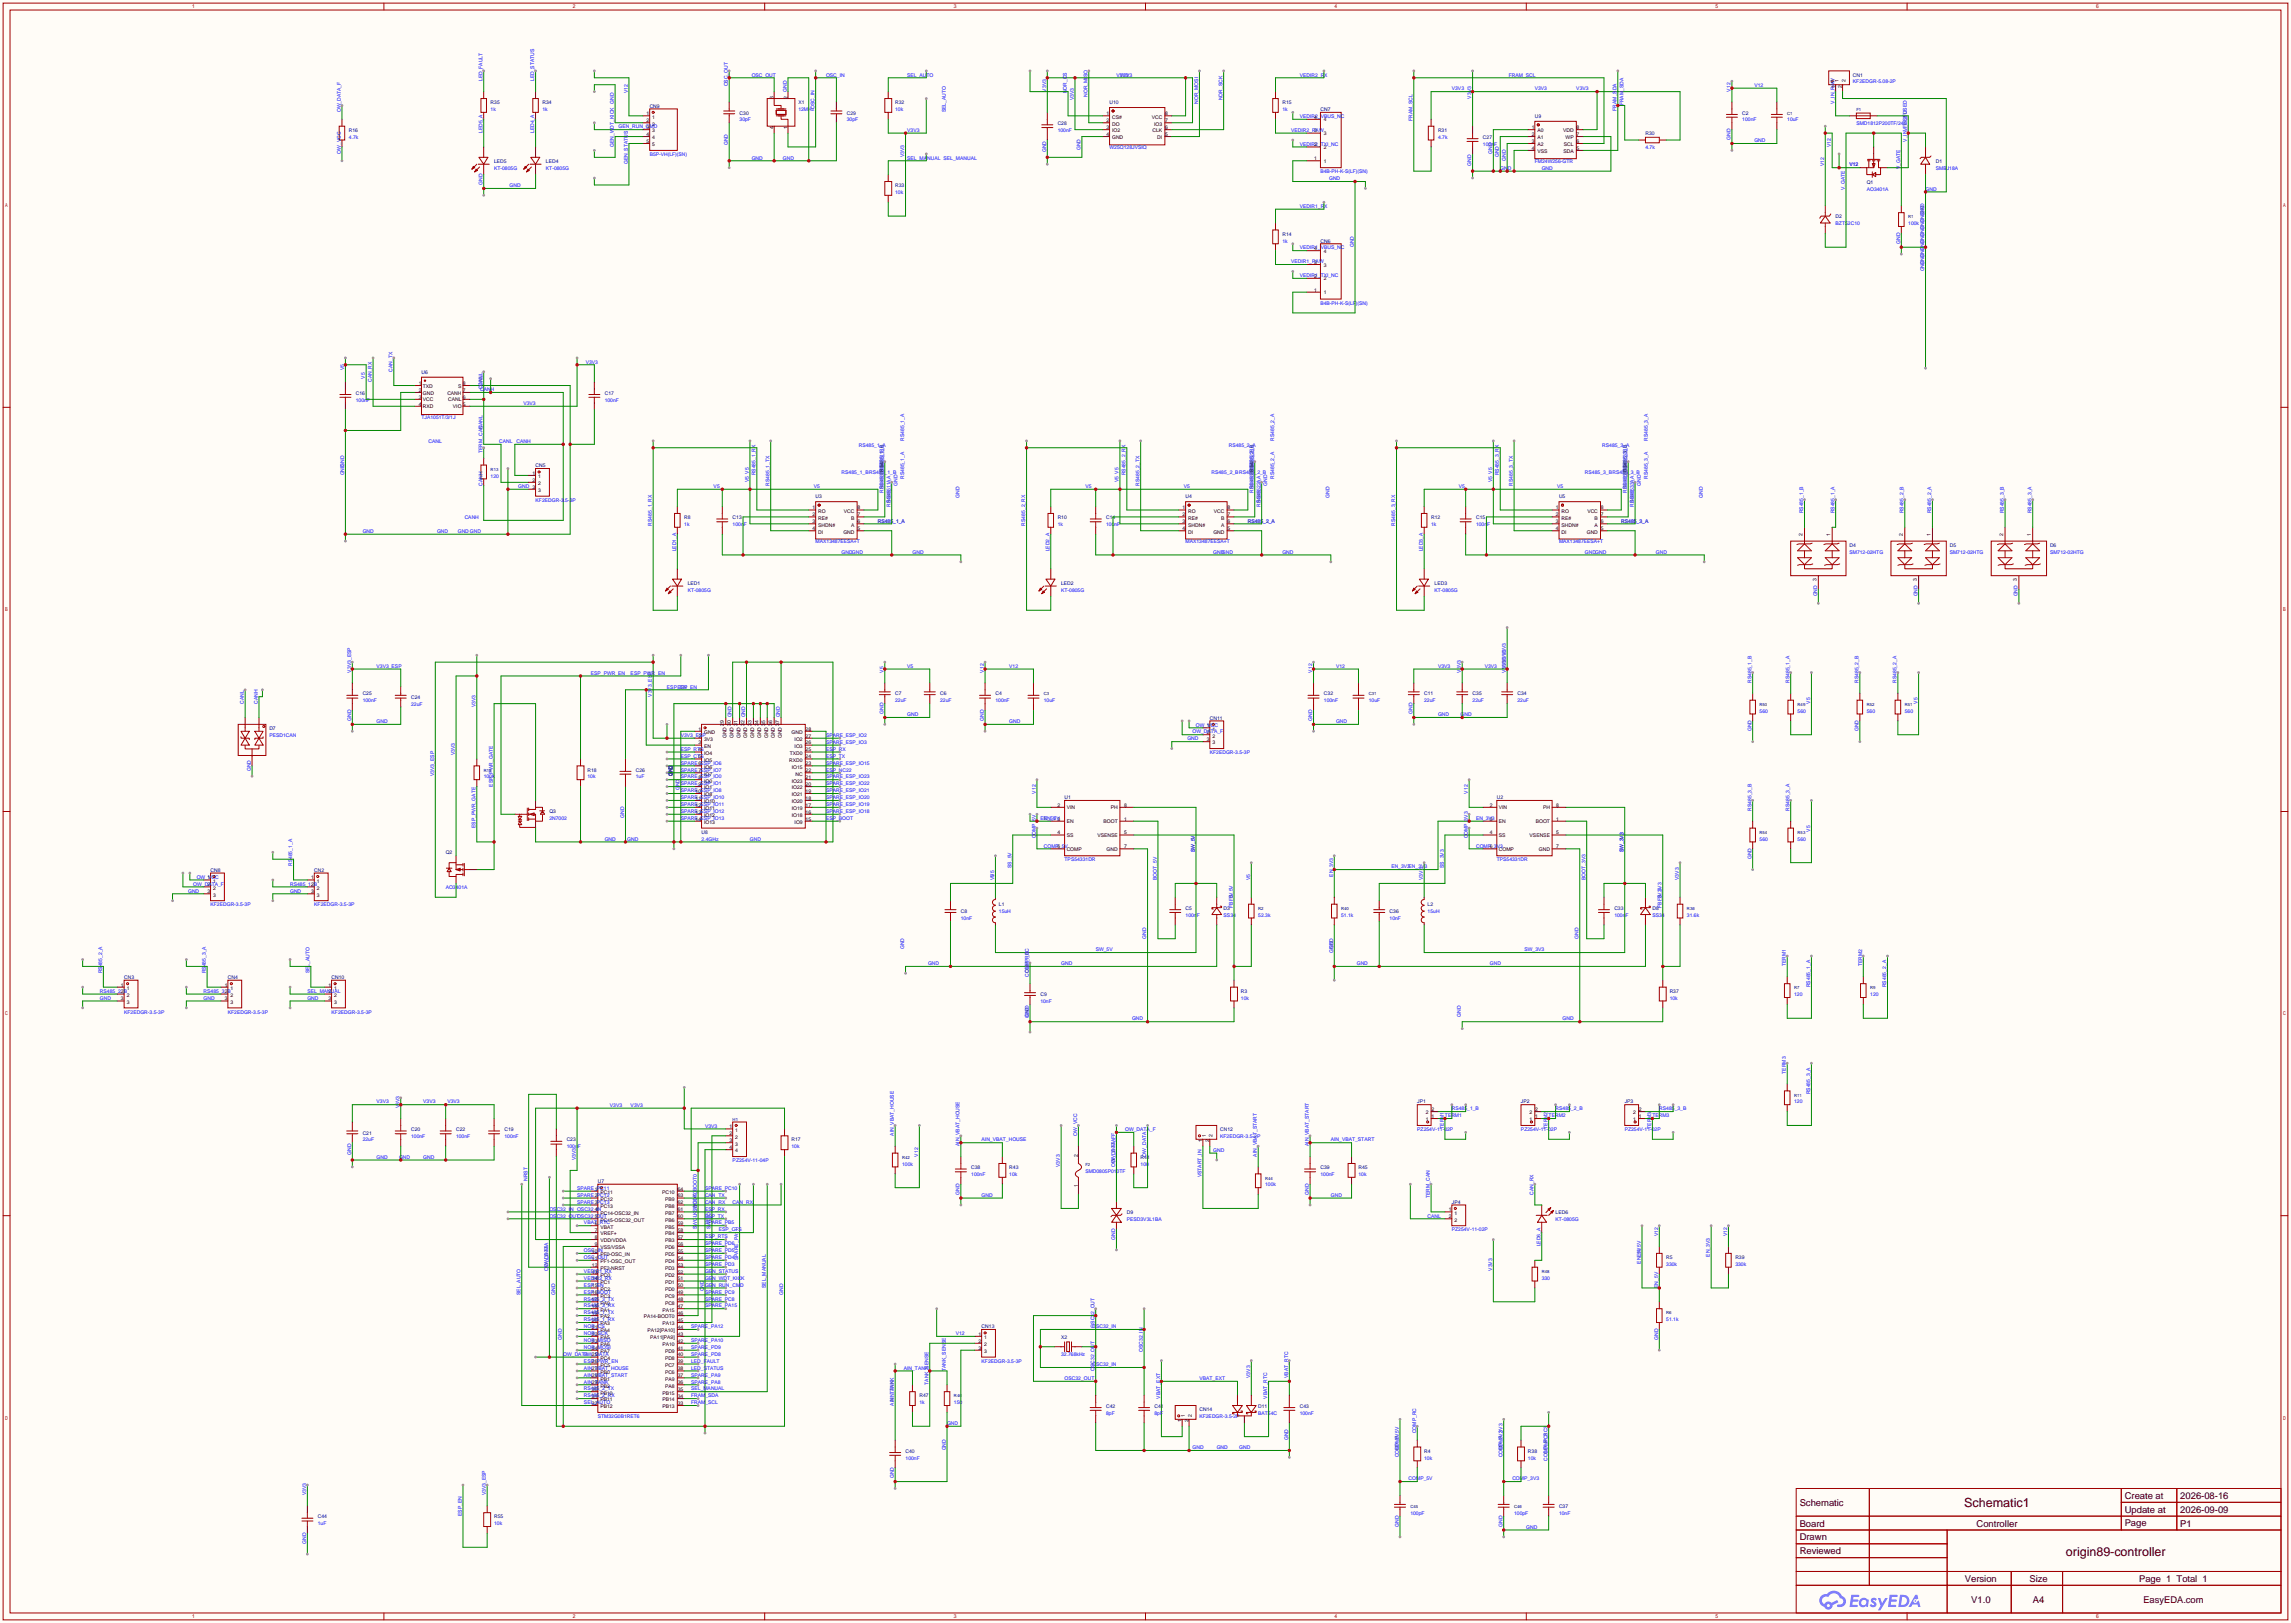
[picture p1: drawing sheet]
<svg xmlns="http://www.w3.org/2000/svg" width="842mm" height="596mm" viewBox="0 0 842 596" stroke-linecap="round" stroke-linejoin="round" font-family="sans-serif">
<defs><g id="words">
<g font-size="4.6">
<text x="721.5" y="553.7">Schematic1</text>
<text x="758.8" y="571.4">origin89-controller</text>
</g>
<g font-size="3.5">
<text x="780.4" y="550.5">Create at</text>
<text x="800.8" y="550.5">2026-08-16</text>
<text x="661" y="553.1">Schematic</text>
<text x="780.4" y="555.6">Update at</text>
<text x="800.8" y="555.6">2026-09-09</text>
<text x="661" y="560.7">Board</text>
<text x="726" y="560.7">Controller</text>
<text x="800.8" y="560.7">P1</text>
<text x="661" y="565.8">Drawn</text>
<text x="661" y="570.9">Reviewed</text>
<text x="721.7" y="581">Version</text>
<text x="745.4" y="581">Size</text>
<text x="724" y="588.6">V1.0</text>
<text x="746.7" y="588.6">A4</text>
</g>
<g font-size="3.4">
<text x="780.4" y="560.7">Page</text>
<text x="785.8" y="581">Page 1 Total 1</text>
<text x="787.3" y="588.6">EasyEDA.com</text>
</g>
<g font-size="1.8" fill="#00f">
<text x="177.2" y="29.8" transform="rotate(-90 177.2 29.8)">LED_FAULT</text>
<text x="196.3" y="29.8" transform="rotate(-90 196.3 29.8)">LED_STATUS</text>
<text x="276.1" y="28.1">OSC_OUT</text>
<text x="303.4" y="28.1">OSC_IN</text>
<text x="333.2" y="28.1">SEL_AUTO</text>
<text x="410.1" y="28.1">V3V3</text>
<text x="411.4" y="28.1">V3V3</text>
<text x="477.4" y="28.1">VEDIR2_RX</text>
<text x="554.2" y="28.1">FRAM_SCL</text>
<text x="230.6" y="34.3" transform="rotate(-90 230.6 34.3)">V12</text>
<text x="267.4" y="31.8" transform="rotate(-90 267.4 31.8)">OSC_OUT</text>
<text x="289" y="33.7" transform="rotate(-90 289 33.7)">GND</text>
<text x="384.2" y="33.7" transform="rotate(-90 384.2 33.7)">V3V3</text>
<text x="391.8" y="34.3" transform="rotate(-90 391.8 34.3)">NOR_CS</text>
<text x="399.5" y="35.6" transform="rotate(-90 399.5 35.6)">NOR_MISO</text>
<text x="533.3" y="33.2">V3V3</text>
<text x="563.8" y="33.2">V3V3</text>
<text x="579" y="33.2">V3V3</text>
<text x="635.7" y="33.7" transform="rotate(-90 635.7 33.7)">V12</text>
<text x="644.4" y="31.9">V12</text>
<text x="680.6" y="30.7">KF2EDGR-5.08-2P</text>
<text x="125.1" y="41.3" transform="rotate(-90 125.1 41.3)">OW_DATA_F</text>
<text x="180.2" y="40.8">1k</text>
<text x="199.3" y="40.8">1k</text>
<text x="225.5" y="38.1" transform="rotate(-90 225.5 38.1)">GND</text>
<text x="293.2" y="40.8">12MHz</text>
<text x="299.1" y="40" transform="rotate(-90 299.1 40)">OSC_IN</text>
<text x="328.8" y="40.8">10k</text>
<text x="347.4" y="41.3" transform="rotate(-90 347.4 41.3)">SEL_AUTO</text>
<text x="394.4" y="36.8" transform="rotate(-90 394.4 36.8)">V3V3</text>
<text x="440.1" y="38.1" transform="rotate(-90 440.1 38.1)">NOR_MOSI</text>
<text x="449" y="36.8" transform="rotate(-90 449 36.8)">NOR_SCK</text>
<text x="471" y="40.8">1k</text>
<text x="540.4" y="36.2" transform="rotate(-90 540.4 36.2)">V3V3</text>
<text x="593.8" y="40.6" transform="rotate(-90 593.8 40.6)">FRAM_SDA</text>
<text x="596.3" y="38.7" transform="rotate(-90 596.3 38.7)">FRAM_SDA</text>
<text x="673.8" y="38.1" transform="rotate(-90 673.8 38.1)">V_IN_RAW</text>
<text x="227.2" y="47.2">GEN_RUN_CMD</text>
<text x="271.7" y="44.6">30pF</text>
<text x="311" y="44.6">30pF</text>
<text x="477.4" y="43.4">VEDIR2_VBUS_NC</text>
<text x="518.8" y="44.5" transform="rotate(-90 518.8 44.5)">FRAM_SCL</text>
<text x="640" y="44.6">100nF</text>
<text x="656.5" y="44.6">10uF</text>
<text x="681.9" y="45.9">SMD1812P200TF/24</text>
<text x="128.1" y="51">4.7k</text>
<text x="177.2" y="48.9" transform="rotate(-90 177.2 48.9)">LED5_A</text>
<text x="196.3" y="48.9" transform="rotate(-90 196.3 48.9)">LED4_A</text>
<text x="225.5" y="54" transform="rotate(-90 225.5 54)">GEN_WDT_KICK</text>
<text x="267.4" y="53.3" transform="rotate(-90 267.4 53.3)">GND</text>
<text x="333.2" y="48.4">V3V3</text>
<text x="388.5" y="48.4">100nF</text>
<text x="474.2" y="48.4">VEDIR2_RAW</text>
<text x="477.4" y="53.5">VEDIR2_TXI_NC</text>
<text x="528.2" y="51">4.7k</text>
<text x="544.7" y="53.5">100nF</text>
<text x="635.7" y="51.4" transform="rotate(-90 635.7 51.4)">GND</text>
<text x="644.4" y="52.2">GND</text>
<text x="672.5" y="54" transform="rotate(-90 672.5 54)">V12</text>
<text x="700.5" y="52.1" transform="rotate(-90 700.5 52.1)">V_IN_FUSED</text>
<text x="700.5" y="48.3" transform="rotate(-90 700.5 48.3)">V_IN_FUSED</text>
<text x="125.1" y="56.5" transform="rotate(-90 125.1 56.5)">OW_VCC</text>
<text x="238.6" y="57.3">B5P-VH(LF)(SN)</text>
<text x="276.1" y="58.6">GND</text>
<text x="287.5" y="58.6">GND</text>
<text x="332.2" y="57.8" transform="rotate(-90 332.2 57.8)">V3V3</text>
<text x="333.2" y="58.6">SEL_MANUAL SEL_MANUAL</text>
<text x="384.2" y="55.9" transform="rotate(-90 384.2 55.9)">GND</text>
<text x="396.9" y="55.2" transform="rotate(-90 396.9 55.2)">GND</text>
<text x="407.5" y="54.8">W25Q128JVSIQ</text>
<text x="548.1" y="56.5" transform="rotate(-90 548.1 56.5)">GND</text>
<text x="550.6" y="57.8" transform="rotate(-90 550.6 57.8)">GND</text>
<text x="553.1" y="59.1" transform="rotate(-90 553.1 59.1)">GND</text>
<text x="563.8" y="59.9">FM24W256-GTR</text>
<text x="604.4" y="54.8">4.7k</text>
<text x="181.5" y="62.4">KT-0805G</text>
<text x="200.5" y="62.4">KT-0805G</text>
<text x="230.6" y="60.3" transform="rotate(-90 230.6 60.3)">GEN_STATUS</text>
<text x="485" y="63.7">B4B-PH-K-S(LF)(SN)</text>
<text x="540.4" y="61" transform="rotate(-90 540.4 61)">GND</text>
<text x="551.1" y="62.4">GND</text>
<text x="566.3" y="62.4">GND</text>
<text x="670" y="61" transform="rotate(-90 670 61)">V12</text>
<text x="679.3" y="61.1">V12</text>
<text x="697.9" y="62.2" transform="rotate(-90 697.9 62.2)">V_GATE</text>
<text x="711.1" y="62.4">SMBJ18A</text>
<text x="177.2" y="67.9" transform="rotate(-90 177.2 67.9)">GND</text>
<text x="187.2" y="68.8">GND</text>
<text x="328.8" y="71.3">10k</text>
<text x="488.2" y="66.2">GND</text>
<text x="677.6" y="69.9" transform="rotate(-90 677.6 69.9)">V_GATE</text>
<text x="685.7" y="70">AO3401A</text>
<text x="707.3" y="70">GND</text>
<text x="477.4" y="76.4">VEDIR1_RX</text>
<text x="674.2" y="82.7">BZT52C10</text>
<text x="700.9" y="82.7">100k</text>
<text x="706.8" y="78.7" transform="rotate(-90 706.8 78.7)">GND</text>
<text x="471" y="89.1">1k</text>
<text x="697.9" y="89.5" transform="rotate(-90 697.9 89.5)">GND</text>
<text x="706.8" y="89.5" transform="rotate(-90 706.8 89.5)">GND GND GND</text>
<text x="477.4" y="91.6">VEDIR1_VBUS_NC</text>
<text x="497.3" y="90.8" transform="rotate(-90 497.3 90.8)">GND</text>
<text x="474.2" y="96.7">VEDIR1_RAW</text>
<text x="477.4" y="101.8">VEDIR1_TXI_NC</text>
<text x="706.8" y="99.7" transform="rotate(-90 706.8 99.7)">GND GND</text>
<text x="706.8" y="97.2" transform="rotate(-90 706.8 97.2)">GND GND GND GND</text>
<text x="485" y="111.9">B4B-PH-K-S(LF)(SN)</text>
<text x="126.4" y="135.9" transform="rotate(-90 126.4 135.9)">V5</text>
<text x="144.2" y="136.5" transform="rotate(-90 144.2 136.5)">CAN_TX</text>
<text x="215.1" y="133.5">V3V3</text>
<text x="134" y="139.1" transform="rotate(-90 134 139.1)">V5</text>
<text x="136.6" y="140.3" transform="rotate(-90 136.6 140.3)">CAN_RX</text>
<text x="176.4" y="143.7">CANH</text>
<text x="177.2" y="142.9" transform="rotate(-90 177.2 142.9)">CANL</text>
<text x="177.2" y="141.6" transform="rotate(-90 177.2 141.6)">CANL</text>
<text x="130.7" y="147.5">100nF</text>
<text x="192.3" y="148.8">V3V3</text>
<text x="222.1" y="147.5">100nF</text>
<text x="154.8" y="153.8">TJA1051T/3/1J</text>
<text x="177.2" y="157.5" transform="rotate(-90 177.2 157.5)">CANL</text>
<text x="332.2" y="161.9" transform="rotate(-90 332.2 161.9)">RS485_1_A</text>
<text x="468" y="161.9" transform="rotate(-90 468 161.9)">RS485_2_A</text>
<text x="605.2" y="161.9" transform="rotate(-90 605.2 161.9)">RS485_3_A</text>
<text x="157.4" y="162.7">CANL</text>
<text x="177.2" y="166.4" transform="rotate(-90 177.2 166.4)">TERM_CAN</text>
<text x="183.4" y="162.7">CANL</text>
<text x="189.7" y="162.7">CANH</text>
<text x="315.5" y="164">RS485_1_A</text>
<text x="451.4" y="164">RS485_2_A</text>
<text x="588.5" y="164">RS485_3_A</text>
<text x="126.4" y="171.4" transform="rotate(-90 126.4 171.4)">GND</text>
<text x="324.5" y="173.4" transform="rotate(-90 324.5 173.4)">RS485_1_B</text>
<text x="460.4" y="173.4" transform="rotate(-90 460.4 173.4)">RS485_2_B</text>
<text x="597.6" y="173.4" transform="rotate(-90 597.6 173.4)">RS485_3_B</text>
<text x="126.4" y="174.6" transform="rotate(-90 126.4 174.6)">GND</text>
<text x="177.2" y="178.4" transform="rotate(-90 177.2 178.4)">CANH</text>
<text x="180.2" y="175.4">120</text>
<text x="190.4" y="179.2">GND 3</text>
<text x="262.1" y="179.2">V5</text>
<text x="275" y="177.2" transform="rotate(-90 275 177.2)">V5 V5</text>
<text x="277.5" y="174.6" transform="rotate(-90 277.5 174.6)">RS485_1_RX</text>
<text x="282.6" y="178.4" transform="rotate(-90 282.6 178.4)">RS485_1_TX</text>
<text x="299" y="179.2">V5</text>
<text x="309.1" y="174.2">RS485_1_BRS485_1_B</text>
<text x="324.5" y="179.7" transform="rotate(-90 324.5 179.7)">RS485_1_B</text>
<text x="324.5" y="174.6" transform="rotate(-90 324.5 174.6)">RS485_1_B</text>
<text x="329.6" y="178.4" transform="rotate(-90 329.6 178.4)">GND</text>
<text x="332.2" y="175.9" transform="rotate(-90 332.2 175.9)">RS485_1_A</text>
<text x="398.7" y="179.2">V5</text>
<text x="410.9" y="177.2" transform="rotate(-90 410.9 177.2)">V5 V5</text>
<text x="413.4" y="174.6" transform="rotate(-90 413.4 174.6)">RS485_2_RX</text>
<text x="418.5" y="178.4" transform="rotate(-90 418.5 178.4)">RS485_2_TX</text>
<text x="434.8" y="179.2">V5</text>
<text x="445" y="174.2">RS485_2_BRS485_2_B</text>
<text x="460.4" y="179.7" transform="rotate(-90 460.4 179.7)">RS485_2_B</text>
<text x="460.4" y="174.6" transform="rotate(-90 460.4 174.6)">RS485_2_B</text>
<text x="465.5" y="178.4" transform="rotate(-90 465.5 178.4)">GND</text>
<text x="468" y="175.9" transform="rotate(-90 468 175.9)">RS485_2_A</text>
<text x="535.8" y="179.2">V5</text>
<text x="548.1" y="177.2" transform="rotate(-90 548.1 177.2)">V5 V5</text>
<text x="550.6" y="174.6" transform="rotate(-90 550.6 174.6)">RS485_3_RX</text>
<text x="555.7" y="178.4" transform="rotate(-90 555.7 178.4)">RS485_3_TX</text>
<text x="572" y="179.2">V5</text>
<text x="582.2" y="174.2">RS485_3_BRS485_3_B</text>
<text x="597.6" y="179.7" transform="rotate(-90 597.6 179.7)">RS485_3_B</text>
<text x="597.6" y="174.6" transform="rotate(-90 597.6 174.6)">RS485_3_B</text>
<text x="602.7" y="178.4" transform="rotate(-90 602.7 178.4)">GND</text>
<text x="605.2" y="175.9" transform="rotate(-90 605.2 175.9)">RS485_3_A</text>
<text x="196.7" y="184.3">KF2EDGR-3.5-3P</text>
<text x="324.5" y="181" transform="rotate(-90 324.5 181)">RS485_1_B</text>
<text x="327.1" y="184.8" transform="rotate(-90 327.1 184.8)">RS485_1_A</text>
<text x="352.5" y="182.9" transform="rotate(-90 352.5 182.9)">GND</text>
<text x="460.4" y="181" transform="rotate(-90 460.4 181)">RS485_2_B</text>
<text x="463" y="184.8" transform="rotate(-90 463 184.8)">RS485_2_A</text>
<text x="488.4" y="182.9" transform="rotate(-90 488.4 182.9)">GND</text>
<text x="597.6" y="181" transform="rotate(-90 597.6 181)">RS485_3_B</text>
<text x="600.1" y="184.8" transform="rotate(-90 600.1 184.8)">RS485_3_A</text>
<text x="625.5" y="182.9" transform="rotate(-90 625.5 182.9)">GND</text>
<text x="170.7" y="190.7">CANH</text>
<text x="322.5" y="191.9">RS485_1_A</text>
<text x="327.1" y="186.1" transform="rotate(-90 327.1 186.1)">RS485_1_A</text>
<text x="458.3" y="191.9">RS485_2_A</text>
<text x="463" y="186.1" transform="rotate(-90 463 186.1)">RS485_2_A</text>
<text x="595.5" y="191.9">RS485_3_A</text>
<text x="600.1" y="186.1" transform="rotate(-90 600.1 186.1)">RS485_3_A</text>
<text x="662.4" y="188.6" transform="rotate(-90 662.4 188.6)">RS485_1_B</text>
<text x="673.8" y="188.6" transform="rotate(-90 673.8 188.6)">RS485_1_A</text>
<text x="699.2" y="188.6" transform="rotate(-90 699.2 188.6)">RS485_2_B</text>
<text x="709.3" y="188.6" transform="rotate(-90 709.3 188.6)">RS485_2_A</text>
<text x="736" y="188.6" transform="rotate(-90 736 188.6)">RS485_3_B</text>
<text x="746.2" y="188.6" transform="rotate(-90 746.2 188.6)">RS485_3_A</text>
<text x="133.2" y="195.8">GND</text>
<text x="160.5" y="195.8">GND</text>
<text x="168.1" y="195.8">GND GND</text>
<text x="239.4" y="193" transform="rotate(-90 239.4 193)">RS485_1_RX</text>
<text x="251.3" y="193.2">1k</text>
<text x="269.1" y="193.2">100nF</text>
<text x="376.6" y="193" transform="rotate(-90 376.6 193)">RS485_2_RX</text>
<text x="388.5" y="193.2">1k</text>
<text x="406.3" y="193.2">100nF</text>
<text x="512.5" y="193" transform="rotate(-90 512.5 193)">RS485_3_RX</text>
<text x="525.7" y="193.2">1k</text>
<text x="542.2" y="193.2">100nF</text>
<text x="248.3" y="202.6" transform="rotate(-90 248.3 202.6)">LED1_A</text>
<text x="299.6" y="199.6">MAX13487EESA+T</text>
<text x="309.1" y="203.4">GNDGND</text>
<text x="335.2" y="203.4">GND</text>
<text x="385.5" y="202.6" transform="rotate(-90 385.5 202.6)">LED2_A</text>
<text x="435.5" y="199.6">MAX13487EESA+T</text>
<text x="445.6" y="203.4">GND</text>
<text x="448.8" y="203.4">GND</text>
<text x="471" y="203.4">GND</text>
<text x="522.7" y="202.6" transform="rotate(-90 522.7 202.6)">LED3_A</text>
<text x="572.6" y="199.6">MAX13487EESA+T</text>
<text x="582.2" y="203.4">GNDGND</text>
<text x="608.2" y="203.4">GND</text>
<text x="679.3" y="203.4">SM712-02HTG</text>
<text x="716.2" y="203.4">SM712-02HTG</text>
<text x="753" y="203.4">SM712-02HTG</text>
<text x="252.6" y="217.3">KT-0805G</text>
<text x="389.8" y="217.3">KT-0805G</text>
<text x="526.9" y="217.3">KT-0805G</text>
<text x="667.4" y="219.1" transform="rotate(-90 667.4 219.1)">GND</text>
<text x="704.3" y="219.1" transform="rotate(-90 704.3 219.1)">GND</text>
<text x="741.1" y="219.1" transform="rotate(-90 741.1 219.1)">GND</text>
<text x="138.3" y="245.3">V3V3_ESP</text>
<text x="333.2" y="245.3">V5</text>
<text x="370.7" y="245.3">V12</text>
<text x="490.7" y="245.3">V12</text>
<text x="528.2" y="245.3">V3V3</text>
<text x="545.3" y="245.3">V3V3</text>
<text x="553.1" y="245.7" transform="rotate(-90 553.1 245.7)">V3V3 V3V3</text>
<text x="129" y="247" transform="rotate(-90 129 247)">V3V3_ESP</text>
<text x="217" y="247.8">ESP_PWR_EN</text>
<text x="231.6" y="247.8">ESP_PWR_EN</text>
<text x="324.5" y="247" transform="rotate(-90 324.5 247)">V5</text>
<text x="361.4" y="247" transform="rotate(-90 361.4 247)">V12</text>
<text x="482" y="247" transform="rotate(-90 482 247)">V12</text>
<text x="536.6" y="247" transform="rotate(-90 536.6 247)">V3V3</text>
<text x="553.1" y="247" transform="rotate(-90 553.1 247)">V3V3V3V3</text>
<text x="643.3" y="250.8" transform="rotate(-90 643.3 250.8)">RS485_1_B</text>
<text x="657.3" y="250.8" transform="rotate(-90 657.3 250.8)">RS485_1_A</text>
<text x="682.7" y="250.8" transform="rotate(-90 682.7 250.8)">RS485_2_B</text>
<text x="696.6" y="250.8" transform="rotate(-90 696.6 250.8)">RS485_2_A</text>
<text x="133.2" y="258">100nF</text>
<text x="239.4" y="255.9" transform="rotate(-90 239.4 255.9)">V3V3_ESP</text>
<text x="245" y="252.9">ESP_EN</text>
<text x="248.8" y="252.9">ESP_EN</text>
<text x="328.8" y="258">22uF</text>
<text x="345.3" y="258">22uF</text>
<text x="365.6" y="258">100nF</text>
<text x="383.4" y="258">10uF</text>
<text x="486.3" y="258">100nF</text>
<text x="502.8" y="258">10uF</text>
<text x="523.1" y="258">22uF</text>
<text x="540.9" y="258">22uF</text>
<text x="557.4" y="258">22uF</text>
<text x="89.6" y="258.4" transform="rotate(-90 89.6 258.4)">CANL</text>
<text x="94.7" y="258.4" transform="rotate(-90 94.7 258.4)">CANH</text>
<text x="151" y="259.3">22uF</text>
<text x="174.7" y="259.7" transform="rotate(-90 174.7 259.7)">V3V3</text>
<text x="324.5" y="262.3" transform="rotate(-90 324.5 262.3)">GND</text>
<text x="333.2" y="263.1">GND</text>
<text x="518.8" y="262.3" transform="rotate(-90 518.8 262.3)">GND</text>
<text x="528.2" y="263.1">GND</text>
<text x="536.4" y="263.1">GND</text>
<text x="646.3" y="261.8">560</text>
<text x="660.3" y="261.8">560</text>
<text x="664.9" y="258.4" transform="rotate(-90 664.9 258.4)">V5</text>
<text x="685.7" y="261.8">560</text>
<text x="699.6" y="261.8">560</text>
<text x="704.3" y="258.4" transform="rotate(-90 704.3 258.4)">V5</text>
<text x="129" y="264.8" transform="rotate(-90 129 264.8)">GND</text>
<text x="138.3" y="265.6">GND</text>
<text x="361.4" y="264.8" transform="rotate(-90 361.4 264.8)">GND</text>
<text x="370.7" y="265.6">GND</text>
<text x="438" y="269.4">OW_DATA_F</text>
<text x="439.3" y="266.9">OW_VCC</text>
<text x="482" y="264.8" transform="rotate(-90 482 264.8)">GND</text>
<text x="490.7" y="265.6">GND</text>
<text x="643.3" y="268.6" transform="rotate(-90 643.3 268.6)">GND</text>
<text x="682.7" y="268.6" transform="rotate(-90 682.7 268.6)">GND</text>
<text x="98.9" y="270.7">PESD1CAN</text>
<text x="250.1" y="270.7">V3V3_ESP</text>
<text x="250.1" y="275.8">ESP_RTS</text>
<text x="303.4" y="275.8">ESP_RX</text>
<text x="303.4" y="273.2">SPARE_ESP_IO3</text>
<text x="303.4" y="270.7">SPARE_ESP_IO2</text>
<text x="436.1" y="272">GND</text>
<text x="167.1" y="277.5" transform="rotate(-90 167.1 277.5)">V3V3</text>
<text x="250.1" y="278.3">ESP_CTS</text>
<text x="250.1" y="280.8">SPARE_ESP_IO6</text>
<text x="303.4" y="280.8">SPARE_ESP_IO15</text>
<text x="303.4" y="278.3">ESP_TX</text>
<text x="444.4" y="277">KF2EDGR-3.5-3P</text>
<text x="92.1" y="283.2" transform="rotate(-90 92.1 283.2)">GND</text>
<text x="159.4" y="285.1" transform="rotate(-90 159.4 285.1)">V3V3_ESP</text>
<text x="177.7" y="285.9">100k</text>
<text x="215.8" y="285.9">10k</text>
<text x="233.6" y="285.9">1uF</text>
<text x="247.1" y="285.1" transform="rotate(-90 247.1 285.1)">GND</text>
<text x="250.1" y="283.4">SPARE_ESP_IO7</text>
<text x="250.1" y="285.9">SPARE_ESP_IO0</text>
<text x="303.4" y="285.9">SPARE_ESP_IO23</text>
<text x="303.4" y="283.4">ESP_NC22</text>
<text x="181" y="288.9" transform="rotate(-90 181 288.9)">ESP_PWR_GATE</text>
<text x="249.6" y="290.2" transform="rotate(-90 249.6 290.2)">GND</text>
<text x="250.1" y="288.5">SPARE_ESP_IO1</text>
<text x="250.1" y="291">SPARE_ESP_IO8</text>
<text x="250.1" y="293.5">SPARE_ESP_IO10</text>
<text x="303.4" y="293.5">SPARE_ESP_IO20</text>
<text x="303.4" y="291">SPARE_ESP_IO21</text>
<text x="303.4" y="288.5">SPARE_ESP_IO22</text>
<text x="380.4" y="291.5" transform="rotate(-90 380.4 291.5)">V12</text>
<text x="539.2" y="291.5" transform="rotate(-90 539.2 291.5)">V12</text>
<text x="250.1" y="296.1">SPARE_ESP_IO11</text>
<text x="250.1" y="298.6">SPARE_ESP_IO12</text>
<text x="303.4" y="298.6">SPARE_ESP_IO18</text>
<text x="303.4" y="296.1">SPARE_ESP_IO19</text>
<text x="643.3" y="297.8" transform="rotate(-90 643.3 297.8)">RS485_3_B</text>
<text x="657.3" y="297.8" transform="rotate(-90 657.3 297.8)">RS485_3_A</text>
<text x="174.7" y="304.2" transform="rotate(-90 174.7 304.2)">ESP_PWR_GATE</text>
<text x="201.8" y="301.2">2N7002</text>
<text x="229.3" y="300.4" transform="rotate(-90 229.3 300.4)">GND</text>
<text x="250.1" y="301.2">SPARE_ESP_IO13</text>
<text x="303.4" y="301.2">ESP_BOOT</text>
<text x="382.1" y="301.2">EN_5V 3</text>
<text x="383.4" y="301.2">EN_5V</text>
<text x="542.2" y="301.2">EN_3V3</text>
<text x="664.9" y="305.4" transform="rotate(-90 664.9 305.4)">V5</text>
<text x="222.1" y="308.8">GND</text>
<text x="230.4" y="308.8">GND</text>
<text x="257.7" y="308.8">2.4GHz</text>
<text x="275.5" y="308.8">GND</text>
<text x="380.4" y="308" transform="rotate(-90 380.4 308)">COMP_5V</text>
<text x="383.4" y="311.3">COMP_5V</text>
<text x="539.2" y="308" transform="rotate(-90 539.2 308)">COMP_3V3</text>
<text x="542.2" y="311.3">COMP_3V3</text>
<text x="646.3" y="308.8">560</text>
<text x="660.3" y="308.8">560</text>
<text x="391" y="316.4">TPS54331DR</text>
<text x="438.8" y="313.1" transform="rotate(-90 438.8 313.1)">SW_5V</text>
<text x="549.8" y="316.4">TPS54331DR</text>
<text x="596.3" y="313.1" transform="rotate(-90 596.3 313.1)">SW_3V3</text>
<text x="643.3" y="315.6" transform="rotate(-90 643.3 315.6)">GND</text>
<text x="72.3" y="322.8">OW_VCC</text>
<text x="107.4" y="318.1" transform="rotate(-90 107.4 318.1)">RS485_1_A</text>
<text x="365.2" y="323.2" transform="rotate(-90 365.2 323.2)">V5</text>
<text x="365.2" y="321.9" transform="rotate(-90 365.2 321.9)">V5</text>
<text x="371.5" y="318.8" transform="rotate(-90 371.5 318.8)">SS_5V</text>
<text x="424.9" y="323.2" transform="rotate(-90 424.9 323.2)">BOOT_5V</text>
<text x="459.2" y="323.2" transform="rotate(-90 459.2 323.2)">V5</text>
<text x="489.6" y="321.9" transform="rotate(-90 489.6 321.9)">EN_3V3</text>
<text x="511" y="318.9">EN_3V3EN_3V3</text>
<text x="522.7" y="323.2" transform="rotate(-90 522.7 323.2)">V3V3</text>
<text x="530.3" y="318.8" transform="rotate(-90 530.3 318.8)">SS_3V3</text>
<text x="582.3" y="323.2" transform="rotate(-90 582.3 323.2)">BOOT_3V3</text>
<text x="616.6" y="323.2" transform="rotate(-90 616.6 323.2)">V3V3</text>
<text x="69.1" y="327.8">GND</text>
<text x="71" y="325.3">OW_DATA_F</text>
<text x="106.6" y="327.8">GND</text>
<text x="106.6" y="325.3">RS485_1_B</text>
<text x="163.7" y="326.6">AO3401A</text>
<text x="77.3" y="332.9">KF2EDGR-3.5-3P</text>
<text x="115.4" y="332.9">KF2EDGR-3.5-3P</text>
<text x="366.9" y="335.5">15uH</text>
<text x="452.8" y="333.4" transform="rotate(-90 452.8 333.4)">FB_5V</text>
<text x="452.8" y="330.8" transform="rotate(-90 452.8 330.8)">FB_5V</text>
<text x="524.4" y="335.5">15uH</text>
<text x="610.3" y="333.4" transform="rotate(-90 610.3 333.4)">FB_3V3</text>
<text x="610.3" y="330.8" transform="rotate(-90 610.3 330.8)">FB_3V3</text>
<text x="352.9" y="338">10nF</text>
<text x="435.5" y="336.7">100nF</text>
<text x="449.5" y="336.7">SS34</text>
<text x="462.2" y="336.7">52.3k</text>
<text x="492.6" y="336.7">51.1k</text>
<text x="510.4" y="338">10nF</text>
<text x="593" y="336.7">100nF</text>
<text x="606.9" y="336.7">SS34</text>
<text x="619.6" y="336.7">31.6k</text>
<text x="421.1" y="344.8" transform="rotate(-90 421.1 344.8)">GND</text>
<text x="579.8" y="344.8" transform="rotate(-90 579.8 344.8)">GND</text>
<text x="332.2" y="348.6" transform="rotate(-90 332.2 348.6)">GND</text>
<text x="402.5" y="349.4">SW_5V</text>
<text x="489.6" y="349.9" transform="rotate(-90 489.6 349.9)">GND</text>
<text x="489.6" y="348.6" transform="rotate(-90 489.6 348.6)">GND</text>
<text x="559.9" y="349.4">SW_3V3</text>
<text x="37.5" y="357.5" transform="rotate(-90 37.5 357.5)">RS485_2_A</text>
<text x="75.6" y="357.5" transform="rotate(-90 75.6 357.5)">RS485_3_A</text>
<text x="113.7" y="357.5" transform="rotate(-90 113.7 357.5)">SEL_AUTO</text>
<text x="340.9" y="354.5">GND</text>
<text x="377.9" y="358.8" transform="rotate(-90 377.9 358.8)">COMP_RC</text>
<text x="377.9" y="357.5" transform="rotate(-90 377.9 357.5)">COMP_RC</text>
<text x="389.8" y="354.5">GND</text>
<text x="498.3" y="354.5">GND</text>
<text x="547.2" y="354.5">GND</text>
<text x="656" y="355" transform="rotate(-90 656 355)">TERM1</text>
<text x="683.9" y="355" transform="rotate(-90 683.9 355)">TERM2</text>
<text x="36.7" y="364.7">RS485_2_B</text>
<text x="74.8" y="364.7">RS485_3_B</text>
<text x="112.9" y="364.7">SEL_MANUAL</text>
<text x="659" y="365.9">120</text>
<text x="664.9" y="362.6" transform="rotate(-90 664.9 362.6)">RS485_1_A</text>
<text x="686.9" y="365.9">120</text>
<text x="692.8" y="362.6" transform="rotate(-90 692.8 362.6)">RS485_2_A</text>
<text x="36.7" y="367.2">GND</text>
<text x="74.8" y="367.2">GND</text>
<text x="112.9" y="367.2">GND</text>
<text x="382.1" y="368.5">10nF</text>
<text x="455.8" y="367.2">10k</text>
<text x="613.3" y="367.2">10k</text>
<text x="45.6" y="372.3">KF2EDGR-3.5-3P</text>
<text x="83.7" y="372.3">KF2EDGR-3.5-3P</text>
<text x="121.8" y="372.3">KF2EDGR-3.5-3P</text>
<text x="377.9" y="374" transform="rotate(-90 377.9 374)">GND</text>
<text x="377.9" y="373.4" transform="rotate(-90 377.9 373.4)">GND</text>
<text x="415.8" y="374.8">GND</text>
<text x="536.6" y="373.4" transform="rotate(-90 536.6 373.4)">GND</text>
<text x="573.9" y="374.8">GND</text>
<text x="656" y="394.3" transform="rotate(-90 656 394.3)">TERM3</text>
<text x="664.9" y="402" transform="rotate(-90 664.9 402)">RS485_3_A</text>
<text x="138.3" y="405.3">V3V3</text>
<text x="146.7" y="407" transform="rotate(-90 146.7 407)">V3V3</text>
<text x="155.4" y="405.3">V3V3</text>
<text x="164.3" y="405.3">V3V3</text>
<text x="224" y="406.6">V3V3</text>
<text x="231.6" y="406.6">V3V3</text>
<text x="533.3" y="407.8">RS485_1_B</text>
<text x="571.4" y="407.8">RS485_2_B</text>
<text x="609.5" y="407.8">RS485_3_B</text>
<text x="659" y="405.3">120</text>
<text x="530.7" y="410.4">TERM1</text>
<text x="568.8" y="410.4">TERM2</text>
<text x="606.9" y="410.4">TERM3</text>
<text x="133.2" y="419.3">22uF</text>
<text x="151" y="418">100nF</text>
<text x="167.5" y="418">100nF</text>
<text x="185.3" y="418">100nF</text>
<text x="259" y="414.2">V3V3</text>
<text x="328.3" y="417.2" transform="rotate(-90 328.3 417.2)">AIN_VBAT_HOUSE</text>
<text x="360.6" y="419.3">AIN_VBAT_HOUSE</text>
<text x="395.7" y="417.2" transform="rotate(-90 395.7 417.2)">OW_VCC</text>
<text x="413.3" y="415.5">OW_DATA_F</text>
<text x="448.2" y="418">KF2EDGR-3.5-2P</text>
<text x="488.8" y="419.3">AIN_VBAT_START</text>
<text x="520.6" y="415.5">PZ254V-11-02P</text>
<text x="530.3" y="414.7" transform="rotate(-90 530.3 414.7)">TERM1</text>
<text x="558.7" y="415.5">PZ254V-11-02P</text>
<text x="568.4" y="414.7" transform="rotate(-90 568.4 414.7)">TERM2</text>
<text x="596.8" y="415.5">PZ254V-11-02P</text>
<text x="606.5" y="414.7" transform="rotate(-90 606.5 414.7)">TERM3</text>
<text x="129" y="424.2" transform="rotate(-90 129 424.2)">GND</text>
<text x="138.3" y="425.6">GND</text>
<text x="146.6" y="425.6">GND</text>
<text x="155.4" y="425.6">GND</text>
<text x="208.2" y="421.8">100nF</text>
<text x="290.7" y="421.8">10k</text>
<text x="337.2" y="424.8" transform="rotate(-90 337.2 424.8)">V12</text>
<text x="352.5" y="421" transform="rotate(-90 352.5 421)">AIN_VBAT_HOUSE</text>
<text x="421.1" y="424.8" transform="rotate(-90 421.1 424.8)">OW_DATA</text>
<text x="445.6" y="423.1">GND</text>
<text x="461.7" y="424.8" transform="rotate(-90 461.7 424.8)">AIN_VBAT_START</text>
<text x="480.7" y="421" transform="rotate(-90 480.7 421)">AIN_VBAT_START</text>
<text x="211.5" y="426.1" transform="rotate(-90 211.5 426.1)">V3V3</text>
<text x="269.1" y="426.9">PZ254V-11-04P</text>
<text x="331.3" y="428.2">100k</text>
<text x="356.7" y="432">100nF</text>
<text x="370.7" y="432">10k</text>
<text x="389.3" y="428.6" transform="rotate(-90 389.3 428.6)">V3V3</text>
<text x="398.7" y="430.7">SMD0805P010TF</text>
<text x="409.6" y="428.6" transform="rotate(-90 409.6 428.6)">OW_DATA_F</text>
<text x="409.6" y="427.4" transform="rotate(-90 409.6 427.4)">OW_DATA_F</text>
<text x="419" y="428.2">100</text>
<text x="485" y="432">100nF</text>
<text x="499" y="432">10k</text>
<text x="193.7" y="433.7" transform="rotate(-90 193.7 433.7)">NRST</text>
<text x="212" y="437.1">SPARE_PC11</text>
<text x="259" y="437.1">SPARE_PC10</text>
<text x="441.4" y="432.4" transform="rotate(-90 441.4 432.4)">VSTART_IN</text>
<text x="464.7" y="435.8">100k</text>
<text x="212" y="439.6">SPARE_PC12</text>
<text x="212" y="442.1">SPARE_PC13</text>
<text x="259" y="439.6">CAN_TX</text>
<text x="259" y="442.1">CAN_RX</text>
<text x="269.1" y="442.1">CAN_RX</text>
<text x="352.5" y="438.8" transform="rotate(-90 352.5 438.8)">GND</text>
<text x="360.6" y="439.6">GND</text>
<text x="480.7" y="438.8" transform="rotate(-90 480.7 438.8)">GND</text>
<text x="488.8" y="439.6">GND</text>
<text x="525.2" y="440.1" transform="rotate(-90 525.2 440.1)">TERM_CAN</text>
<text x="563.3" y="438.8" transform="rotate(-90 563.3 438.8)">CAN_RX</text>
<text x="201.8" y="444.7">OSC32_IN OSC32_IN</text>
<text x="201.8" y="447.2">OSC32_OUTOSC32_OUT</text>
<text x="214.5" y="449.8">VBAT_RTC</text>
<text x="256" y="445.1" transform="rotate(-90 256 445.1)">SWCLK_BOOT0</text>
<text x="259" y="449.8">SPARE_PB5</text>
<text x="259" y="447.2">ESP_TX</text>
<text x="259" y="444.7">ESP_RX</text>
<text x="413.9" y="448.5">PESD3V3L1BA</text>
<text x="524.4" y="447.2">CANL</text>
<text x="571.4" y="448.5">KT-0805G</text>
<text x="256" y="451.5" transform="rotate(-90 256 451.5)">SWCLK_BOOT0</text>
<text x="259" y="454.8">ESP_RTS</text>
<text x="261" y="451.5" transform="rotate(-90 261 451.5)">SWDIO</text>
<text x="264" y="452.3">ESP_CTS</text>
<text x="409.6" y="455.3" transform="rotate(-90 409.6 455.3)">GND</text>
<text x="533.3" y="452.3">PZ254V-11-02P</text>
<text x="609" y="454" transform="rotate(-90 609 454)">V12</text>
<text x="634.4" y="454" transform="rotate(-90 634.4 454)">V12</text>
<text x="214.5" y="459.9">OSC_IN</text>
<text x="259" y="459.9">SPARE_PD5</text>
<text x="259" y="457.4">SPARE_PD6</text>
<text x="565.8" y="457.8" transform="rotate(-90 565.8 457.8)">LED6_A</text>
<text x="602.7" y="461.6" transform="rotate(-90 602.7 461.6)">EN_5V</text>
<text x="628.1" y="461.6" transform="rotate(-90 628.1 461.6)">EN_3V3</text>
<text x="201.3" y="466.7" transform="rotate(-90 201.3 466.7)">OW_DATA</text>
<text x="201.3" y="465.5" transform="rotate(-90 201.3 465.5)">OW_DATA</text>
<text x="214.5" y="462.5">OSC_OUT</text>
<text x="214.5" y="467.5">VEDIR1_RX</text>
<text x="259" y="465">SPARE_PD3</text>
<text x="259" y="462.5">SPARE_PD4</text>
<text x="259" y="467.5">GEN_STATUS</text>
<text x="271.2" y="462.9" transform="rotate(-90 271.2 462.9)">SPARE_PA11</text>
<text x="548.1" y="466.7" transform="rotate(-90 548.1 466.7)">V3V3</text>
<text x="602.7" y="464.2" transform="rotate(-90 602.7 464.2)">EN_5V</text>
<text x="612" y="465">330k</text>
<text x="637.4" y="465">330k</text>
<text x="214.5" y="470.1">VEDIR2_RX</text>
<text x="214.5" y="472.6">ESP_EN</text>
<text x="259" y="472.6">GEN_RUN_CMD</text>
<text x="259" y="470.1">GEN_WDT_KICK</text>
<text x="281.4" y="473.1" transform="rotate(-90 281.4 473.1)">SEL_MANUAL</text>
<text x="566.3" y="470.1">330</text>
<text x="609" y="473.1" transform="rotate(-90 609 473.1)">EN_5V</text>
<text x="191.2" y="475.6" transform="rotate(-90 191.2 475.6)">SEL_AUTO</text>
<text x="203.9" y="475.6" transform="rotate(-90 203.9 475.6)">GND</text>
<text x="214.5" y="475.2">ESP_BOOT</text>
<text x="214.5" y="477.7">RS485_3_TX</text>
<text x="258.5" y="474.3" transform="rotate(-90 258.5 474.3)">GND</text>
<text x="259" y="477.7">SPARE_PC8</text>
<text x="259" y="475.2">SPARE_PC9</text>
<text x="287.7" y="475.6" transform="rotate(-90 287.7 475.6)">GND</text>
<text x="214.5" y="480.2">RS485_3_RX</text>
<text x="214.5" y="482.8">RS485_1_TX</text>
<text x="214.5" y="485.3">RS485_1_RX</text>
<text x="259" y="480.2">SPARE_PA15</text>
<text x="612" y="485.3">51.1k</text>
<text x="214.5" y="487.9">NOR_CS</text>
<text x="214.5" y="490.4">NOR_SCK</text>
<text x="253.9" y="487.9">SPARE_PA12</text>
<text x="351" y="490.4">V12</text>
<text x="401.2" y="487.9">OSC32_IN</text>
<text x="402" y="487.7" transform="rotate(-90 402 487.7)">OSC32_OUT</text>
<text x="206.4" y="492.1" transform="rotate(-90 206.4 492.1)">GND</text>
<text x="214.5" y="492.9">NOR_MISO</text>
<text x="214.5" y="495.5">NOR_MOSI</text>
<text x="253.9" y="495.5">SPARE_PD9</text>
<text x="253.9" y="492.9">SPARE_PA10</text>
<text x="419.8" y="496.6" transform="rotate(-90 419.8 496.6)">OSC32_IN</text>
<text x="609" y="492.1" transform="rotate(-90 609 492.1)">GND</text>
<text x="206.9" y="498">OW_DATA</text>
<text x="214.5" y="500.6">ESP_PWR_EN</text>
<text x="214.5" y="498">OW_DATA</text>
<text x="214.5" y="503.1">AIN_VBAT_HOUSE</text>
<text x="253.9" y="503.1">LED_STATUS</text>
<text x="253.9" y="500.6">LED_FAULT</text>
<text x="253.9" y="498">SPARE_PD8</text>
<text x="332" y="503.1">AIN_TANK</text>
<text x="347.4" y="503.6" transform="rotate(-90 347.4 503.6)">TANK_SENSE</text>
<text x="360.6" y="500.6">KF2EDGR-3.5-3P</text>
<text x="389.8" y="498">32.768kHz</text>
<text x="401.2" y="501.8">OSC32_IN</text>
<text x="402" y="503.6" transform="rotate(-90 402 503.6)">OSC32_OUT</text>
<text x="214.5" y="505.6">AIN_VBAT_START</text>
<text x="214.5" y="508.2">AIN_TANK</text>
<text x="253.9" y="508.2">SPARE_PA8</text>
<text x="253.9" y="505.6">SPARE_PA9</text>
<text x="341" y="508.6" transform="rotate(-90 341 508.6)">TANK_SENSE</text>
<text x="391" y="506.9">OSC32_OUT</text>
<text x="440.6" y="506.9">VBAT_EXT</text>
<text x="459.2" y="506.1" transform="rotate(-90 459.2 506.1)">V3V3</text>
<text x="473.1" y="506.1" transform="rotate(-90 473.1 506.1)">VBAT_RTC</text>
<text x="214.5" y="510.7">RS485_2_TX</text>
<text x="214.5" y="513.3">RS485_2_RX</text>
<text x="214.5" y="515.8">SEL_AUTO</text>
<text x="253.9" y="515.8">FRAM_SCL</text>
<text x="253.9" y="513.3">FRAM_SDA</text>
<text x="253.9" y="510.7">SEL_MANUAL</text>
<text x="328.3" y="515" transform="rotate(-90 328.3 515)">AIN_TANK</text>
<text x="337.7" y="515.8">1k</text>
<text x="350.4" y="515.8">150</text>
<text x="426.1" y="513.7" transform="rotate(-90 426.1 513.7)">VBAT_EXT</text>
<text x="465.5" y="513.7" transform="rotate(-90 465.5 513.7)">VBAT_RTC</text>
<text x="219.6" y="520.9">STM32G0B1RET6</text>
<text x="328.3" y="516.3" transform="rotate(-90 328.3 516.3)">AIN_TANK</text>
<text x="406.3" y="519.6">8pF</text>
<text x="424.1" y="519.6">8pF</text>
<text x="440.6" y="520.9">KF2EDGR-3.5-2P</text>
<text x="462.2" y="519.6">BAT54C</text>
<text x="477.4" y="519.6">100nF</text>
<text x="347.9" y="523.4">GND</text>
<text x="520.1" y="526.4" transform="rotate(-90 520.1 526.4)">COMP_RC</text>
<text x="347.4" y="532.8" transform="rotate(-90 347.4 532.8)">GND</text>
<text x="438" y="532.3">GND</text>
<text x="446.9" y="532.3">GND</text>
<text x="455.2" y="532.3">GND</text>
<text x="473.1" y="529" transform="rotate(-90 473.1 529)">GND</text>
<text x="513.8" y="532.8" transform="rotate(-90 513.8 532.8)">COMP_5V</text>
<text x="551.9" y="532.8" transform="rotate(-90 551.9 532.8)">COMP_3V3</text>
<text x="332.6" y="536.1">100nF</text>
<text x="513.8" y="535.3" transform="rotate(-90 513.8 535.3)">COMP_5V</text>
<text x="523.1" y="536.1">10k</text>
<text x="551.9" y="535.3" transform="rotate(-90 551.9 535.3)">COMP_3V3</text>
<text x="561.2" y="536.1">10k</text>
<text x="568.4" y="536.6" transform="rotate(-90 568.4 536.6)">COMP_RC3</text>
<text x="568.4" y="534" transform="rotate(-90 568.4 534)">COMP_RC3</text>
<text x="328.3" y="542.9" transform="rotate(-90 328.3 542.9)">GND</text>
<text x="517.4" y="543.7">COMP_5V</text>
<text x="555.5" y="543.7">COMP_3V3</text>
<text x="112.4" y="549.3" transform="rotate(-90 112.4 549.3)">V3V3</text>
<text x="178.5" y="549.3" transform="rotate(-90 178.5 549.3)">V3V3_ESP</text>
<text x="169.6" y="556.9" transform="rotate(-90 169.6 556.9)">ESP_EN</text>
<text x="518" y="556.4">100pF</text>
<text x="556.1" y="556.4">100pF</text>
<text x="572.6" y="556.4">10nF</text>
<text x="116.7" y="560.2">1uF</text>
<text x="181.5" y="560.2">10k</text>
<text x="513.8" y="560.7" transform="rotate(-90 513.8 560.7)">GND</text>
<text x="551.9" y="560.7" transform="rotate(-90 551.9 560.7)">GND</text>
<text x="560.6" y="561.5">GND</text>
<text x="112.4" y="567.1" transform="rotate(-90 112.4 567.1)">GND</text>
</g>
<g font-size="1.8" fill="#000080">
<text x="680.6" y="28.1">CN1</text>
<text x="180.2" y="38.3">R35</text>
<text x="199.3" y="38.3">R34</text>
<text x="238.6" y="39.5">CN9</text>
<text x="293.2" y="38.3">X1</text>
<text x="328.8" y="38.3">R32</text>
<text x="407.5" y="38.3">U10</text>
<text x="471" y="38.3">R15</text>
<text x="485" y="40.8">CN7</text>
<text x="271.7" y="42.1">C30</text>
<text x="311" y="42.1">C29</text>
<text x="388.5" y="45.9">C28</text>
<text x="563.8" y="43.4">U9</text>
<text x="640" y="42.1">C2</text>
<text x="128.1" y="48.4">R16</text>
<text x="528.2" y="48.4">R31</text>
<text x="544.7" y="51">C27</text>
<text x="604.4" y="49.7">R30</text>
<text x="181.5" y="59.9">LED5</text>
<text x="200.5" y="59.9">LED4</text>
<text x="711.1" y="59.9">D1</text>
<text x="328.8" y="68.8">R33</text>
<text x="685.7" y="67.5">Q1</text>
<text x="674.2" y="80.2">D2</text>
<text x="471" y="86.5">R14</text>
<text x="485" y="89.1">CN6</text>
<text x="154.8" y="137.3">U6</text>
<text x="130.7" y="145">C16</text>
<text x="222.1" y="145">C17</text>
<text x="196.7" y="171.6">CN5</text>
<text x="299.6" y="183.1">U3</text>
<text x="435.5" y="183.1">U4</text>
<text x="572.6" y="183.1">U5</text>
<text x="251.3" y="190.7">R8</text>
<text x="269.1" y="190.7">C13</text>
<text x="388.5" y="190.7">R10</text>
<text x="406.3" y="190.7">C14</text>
<text x="525.7" y="190.7">R12</text>
<text x="542.2" y="190.7">C15</text>
<text x="679.3" y="200.8">D4</text>
<text x="716.2" y="200.8">D5</text>
<text x="753" y="200.8">D6</text>
<text x="252.6" y="214.8">LED1</text>
<text x="389.8" y="214.8">LED2</text>
<text x="526.9" y="214.8">LED3</text>
<text x="133.2" y="255.4">C25</text>
<text x="151" y="256.7">C24</text>
<text x="328.8" y="255.4">C7</text>
<text x="345.3" y="255.4">C6</text>
<text x="365.6" y="255.4">C4</text>
<text x="486.3" y="255.4">C32</text>
<text x="523.1" y="255.4">C11</text>
<text x="540.9" y="255.4">C35</text>
<text x="557.4" y="255.4">C34</text>
<text x="98.9" y="268.1">D7</text>
<text x="444.4" y="264.3">CN11</text>
<text x="215.8" y="283.4">R18</text>
<text x="233.6" y="283.4">C26</text>
<text x="391" y="293.5">U1</text>
<text x="549.8" y="293.5">U2</text>
<text x="201.8" y="298.6">Q3</text>
<text x="257.7" y="306.2">U8</text>
<text x="163.7" y="313.9">Q2</text>
<text x="77.3" y="320.2">CN8</text>
<text x="115.4" y="320.2">CN2</text>
<text x="352.9" y="335.5">C8</text>
<text x="366.9" y="332.9">L1</text>
<text x="435.5" y="334.2">C5</text>
<text x="449.5" y="334.2">D3</text>
<text x="510.4" y="335.5">C36</text>
<text x="524.4" y="332.9">L2</text>
<text x="593" y="334.2">C33</text>
<text x="606.9" y="334.2">D8</text>
<text x="45.6" y="359.6">CN3</text>
<text x="83.7" y="359.6">CN4</text>
<text x="121.8" y="359.6">CN10</text>
<text x="382.1" y="365.9">C9</text>
<text x="455.8" y="364.7">R3</text>
<text x="613.3" y="364.7">R37</text>
<text x="520.6" y="405.3">JP1</text>
<text x="558.7" y="405.3">JP2</text>
<text x="596.8" y="405.3">JP3</text>
<text x="133.2" y="416.7">C21</text>
<text x="151" y="415.5">C20</text>
<text x="167.5" y="415.5">C22</text>
<text x="185.3" y="415.5">C19</text>
<text x="208.2" y="419.3">C23</text>
<text x="290.7" y="419.3">R17</text>
<text x="448.2" y="415.5">CN12</text>
<text x="419" y="425.6">R41</text>
<text x="356.7" y="429.4">C38</text>
<text x="370.7" y="429.4">R43</text>
<text x="485" y="429.4">C39</text>
<text x="499" y="429.4">R45</text>
<text x="219.6" y="434.5">U7</text>
<text x="533.3" y="442.1">JP4</text>
<text x="413.9" y="445.9">D9</text>
<text x="571.4" y="445.9">LED6</text>
<text x="612" y="462.5">R5</text>
<text x="637.4" y="462.5">R39</text>
<text x="360.6" y="487.9">CN13</text>
<text x="389.8" y="491.7">X2</text>
<text x="337.7" y="513.3">R47</text>
<text x="406.3" y="517.1">C42</text>
<text x="424.1" y="517.1">C41</text>
<text x="440.6" y="518.3">CN14</text>
<text x="462.2" y="517.1">D11</text>
<text x="477.4" y="517.1">C43</text>
<text x="332.6" y="533.6">C40</text>
<text x="523.1" y="533.6">R4</text>
<text x="561.2" y="533.6">R38</text>
<text x="116.7" y="557.7">C44</text>
<text x="181.5" y="557.7">R55</text>
<text x="572.6" y="553.9">C37</text>
</g>
<g font-size="1.8">
<text x="674" y="32.3" transform="rotate(-90 674 32.3)">1</text>
<text x="675.3" y="30.2" transform="rotate(-90 675.3 30.2)">1</text>
<text x="676.6" y="32.3" transform="rotate(-90 676.6 32.3)">2</text>
<text x="677.8" y="30.2" transform="rotate(-90 677.8 30.2)">2</text>
<text x="284.1" y="36.2" transform="rotate(-90 284.1 36.2)">3</text>
<text x="289.2" y="36.2" transform="rotate(-90 289.2 36.2)">2</text>
<text x="237.5" y="42.3">1</text>
<text x="237.5" y="44.9">2</text>
<text x="237.5" y="47.4">3</text>
<text x="239.6" y="43.6">1</text>
<text x="239.6" y="46.1">2</text>
<text x="284.1" y="47.4" transform="rotate(-90 284.1 47.4)">4</text>
<text x="289.2" y="47.4" transform="rotate(-90 289.2 47.4)">1</text>
<text x="406.4" y="42.3">1</text>
<text x="406.4" y="44.9">2</text>
<text x="406.4" y="47.4">3</text>
<text x="408.5" y="43.6">CS#</text>
<text x="408.5" y="46.1">DO</text>
<text x="423" y="43.6">VCC</text>
<text x="423.9" y="46.1">IO3</text>
<text x="428" y="47.4">6</text>
<text x="428" y="44.9">7</text>
<text x="428" y="42.3">8</text>
<text x="482.7" y="43.6">4</text>
<text x="486.3" y="44.6">4</text>
<text x="562.6" y="47.4">1</text>
<text x="579.1" y="47.4">8</text>
<text x="237.5" y="49.9">4</text>
<text x="237.5" y="52.5">5</text>
<text x="239.6" y="48.7">3</text>
<text x="239.6" y="51.2">4</text>
<text x="239.6" y="53.7">5</text>
<text x="406.4" y="49.9">4</text>
<text x="408.5" y="48.7">IO2</text>
<text x="408.5" y="51.2">GND</text>
<text x="423.3" y="48.7">CLK</text>
<text x="425.1" y="51.2">DI</text>
<text x="428" y="49.9">5</text>
<text x="482.7" y="53.7">2</text>
<text x="482.7" y="48.7">3</text>
<text x="486.3" y="49.7">3</text>
<text x="562.6" y="49.9">2</text>
<text x="562.6" y="52.5">3</text>
<text x="564.7" y="48.7">A0</text>
<text x="564.7" y="51.2">A1</text>
<text x="564.7" y="53.7">A2</text>
<text x="574.2" y="48.7">VDD</text>
<text x="574.5" y="53.7">SCL</text>
<text x="575.1" y="51.2">WP</text>
<text x="579.1" y="52.5">6</text>
<text x="579.1" y="49.9">7</text>
<text x="482.7" y="58.8">1</text>
<text x="486.3" y="59.8">1</text>
<text x="486.3" y="54.8">2</text>
<text x="562.6" y="55">4</text>
<text x="564.7" y="56.3">VSS</text>
<text x="574.3" y="56.3">SDA</text>
<text x="579.1" y="55">5</text>
<text x="482.7" y="91.8">4</text>
<text x="486.3" y="92.9">4</text>
<text x="482.7" y="96.9">3</text>
<text x="486.3" y="97.9">3</text>
<text x="482.7" y="107.1">1</text>
<text x="482.7" y="102">2</text>
<text x="486.3" y="103">2</text>
<text x="486.3" y="108.1">1</text>
<text x="153.8" y="141.4">1</text>
<text x="153.8" y="143.9">2</text>
<text x="155.3" y="142.4">TXD</text>
<text x="168.3" y="142.4">S</text>
<text x="170.1" y="143.9">7</text>
<text x="170.1" y="141.4">8</text>
<text x="153.8" y="146.5">3</text>
<text x="153.8" y="149">4</text>
<text x="155.3" y="144.9">GND</text>
<text x="155.3" y="147.5">VCC</text>
<text x="164.3" y="144.9">CANH</text>
<text x="164.6" y="147.5">CANL</text>
<text x="170.1" y="149">5</text>
<text x="170.1" y="146.5">6</text>
<text x="155.3" y="150">RXD</text>
<text x="166.4" y="150">VIO</text>
<text x="195.6" y="174.4">1</text>
<text x="195.6" y="176.9">2</text>
<text x="197.7" y="175.7">1</text>
<text x="197.7" y="178.2">2</text>
<text x="197.7" y="180.7">3</text>
<text x="298.4" y="187.1">1</text>
<text x="298.4" y="189.6">2</text>
<text x="300.5" y="188.4">RO</text>
<text x="300.5" y="190.9">RE#</text>
<text x="310" y="188.4">VCC</text>
<text x="312.7" y="190.9">B</text>
<text x="315" y="189.6">7</text>
<text x="315" y="187.1">8</text>
<text x="434.3" y="187.1">1</text>
<text x="434.3" y="189.6">2</text>
<text x="436.4" y="188.4">RO</text>
<text x="436.4" y="190.9">RE#</text>
<text x="445.9" y="188.4">VCC</text>
<text x="448.5" y="190.9">B</text>
<text x="450.8" y="189.6">7</text>
<text x="450.8" y="187.1">8</text>
<text x="571.5" y="187.1">1</text>
<text x="571.5" y="189.6">2</text>
<text x="573.6" y="188.4">RO</text>
<text x="573.6" y="190.9">RE#</text>
<text x="583" y="188.4">VCC</text>
<text x="585.7" y="190.9">B</text>
<text x="588" y="189.6">7</text>
<text x="588" y="187.1">8</text>
<text x="298.4" y="192.2">3</text>
<text x="298.4" y="194.7">4</text>
<text x="300.5" y="193.4">SHDN#</text>
<text x="300.5" y="196">DI</text>
<text x="309.8" y="196">GND</text>
<text x="312.7" y="193.4">A</text>
<text x="315" y="194.7">5</text>
<text x="315" y="192.2">6</text>
<text x="434.3" y="192.2">3</text>
<text x="434.3" y="194.7">4</text>
<text x="436.4" y="193.4">SHDN#</text>
<text x="436.4" y="196">DI</text>
<text x="445.7" y="196">GND</text>
<text x="448.5" y="193.4">A</text>
<text x="450.8" y="194.7">5</text>
<text x="450.8" y="192.2">6</text>
<text x="571.5" y="192.2">3</text>
<text x="571.5" y="194.7">4</text>
<text x="573.6" y="193.4">SHDN#</text>
<text x="573.6" y="196">DI</text>
<text x="582.8" y="196">GND</text>
<text x="585.7" y="193.4">A</text>
<text x="588" y="194.7">5</text>
<text x="588" y="192.2">6</text>
<text x="662.1" y="197" transform="rotate(-90 662.1 197)">2</text>
<text x="672.3" y="197" transform="rotate(-90 672.3 197)">1</text>
<text x="698.9" y="197" transform="rotate(-90 698.9 197)">2</text>
<text x="709.1" y="197" transform="rotate(-90 709.1 197)">1</text>
<text x="735.8" y="197" transform="rotate(-90 735.8 197)">2</text>
<text x="745.9" y="197" transform="rotate(-90 745.9 197)">1</text>
<text x="667.2" y="213.3" transform="rotate(-90 667.2 213.3)">3</text>
<text x="704" y="213.3" transform="rotate(-90 704 213.3)">3</text>
<text x="740.8" y="213.3" transform="rotate(-90 740.8 213.3)">3</text>
<text x="256.5" y="268.4">1</text>
<text x="258.6" y="269.6">GND</text>
<text x="265.9" y="266.6" transform="rotate(-90 265.9 266.6)">29</text>
<text x="268.4" y="266.6" transform="rotate(-90 268.4 266.6)">30 GND</text>
<text x="270.9" y="266.6" transform="rotate(-90 270.9 266.6)">31</text>
<text x="273.5" y="266.6" transform="rotate(-90 273.5 266.6)">32 GND</text>
<text x="276" y="266.6" transform="rotate(-90 276 266.6)">33</text>
<text x="278.6" y="266.6" transform="rotate(-90 278.6 266.6)">34</text>
<text x="281.1" y="266.6" transform="rotate(-90 281.1 266.6)">35</text>
<text x="283.6" y="266.6" transform="rotate(-90 283.6 266.6)">36</text>
<text x="286.2" y="266.6" transform="rotate(-90 286.2 266.6)">37 GND</text>
<text x="290.7" y="269.6">GND</text>
<text x="295.9" y="268.4">28</text>
<text x="443.2" y="267.1">1</text>
<text x="443.2" y="269.6">2</text>
<text x="445.3" y="268.4">1</text>
<text x="256.5" y="270.9">2</text>
<text x="256.5" y="273.5">3</text>
<text x="256.5" y="276">4</text>
<text x="258.6" y="272.2">3V3</text>
<text x="258.6" y="274.7">EN</text>
<text x="266.9" y="271.2" transform="rotate(-90 266.9 271.2)">GND</text>
<text x="269.4" y="271.2" transform="rotate(-90 269.4 271.2)">GND</text>
<text x="272" y="271.2" transform="rotate(-90 272 271.2)">GND</text>
<text x="274.5" y="271.2" transform="rotate(-90 274.5 271.2)">GND</text>
<text x="277" y="271.2" transform="rotate(-90 277 271.2)">GND</text>
<text x="279.6" y="271.2" transform="rotate(-90 279.6 271.2)">GND</text>
<text x="282.1" y="271.2" transform="rotate(-90 282.1 271.2)">GND</text>
<text x="284.7" y="271.2" transform="rotate(-90 284.7 271.2)">GND</text>
<text x="287.2" y="271.2" transform="rotate(-90 287.2 271.2)">GND</text>
<text x="291.9" y="274.7">IO3</text>
<text x="291.9" y="272.2">IO2</text>
<text x="295.9" y="276">25</text>
<text x="295.9" y="273.5">26</text>
<text x="295.9" y="270.9">27</text>
<text x="443.2" y="272.2">3</text>
<text x="445.3" y="270.9">2</text>
<text x="445.3" y="273.5">3</text>
<text x="256.5" y="278.5">5</text>
<text x="256.5" y="281.1">6</text>
<text x="258.6" y="277.3">IO4</text>
<text x="258.6" y="279.8">IO5</text>
<text x="289.9" y="279.8">RXD0</text>
<text x="290.1" y="277.3">TXD0</text>
<text x="295.9" y="281.1">23</text>
<text x="295.9" y="278.5">24</text>
<text x="256.5" y="283.6">7</text>
<text x="256.5" y="286.2">8</text>
<text x="258.6" y="282.3">IO6</text>
<text x="258.6" y="284.9">IO7</text>
<text x="258.6" y="287.4">IO0</text>
<text x="290.8" y="287.4">IO23</text>
<text x="290.8" y="282.3">IO15</text>
<text x="292.2" y="284.9">NC</text>
<text x="295.9" y="286.2">21</text>
<text x="295.9" y="283.6">22</text>
<text x="255.5" y="291.2">10</text>
<text x="255.5" y="293.8">11</text>
<text x="256.5" y="288.7">9</text>
<text x="258.6" y="290">IO1</text>
<text x="258.6" y="292.5">IO8</text>
<text x="290.8" y="292.5">IO21</text>
<text x="290.8" y="290">IO22</text>
<text x="295.9" y="293.8">18</text>
<text x="295.9" y="291.2">19</text>
<text x="295.9" y="288.7">20</text>
<text x="255.5" y="296.3">12</text>
<text x="255.5" y="298.9">13</text>
<text x="258.6" y="295">IO10</text>
<text x="258.6" y="297.6">IO11</text>
<text x="290.8" y="297.6">IO19</text>
<text x="290.8" y="295">IO20</text>
<text x="295.9" y="298.9">16</text>
<text x="295.9" y="296.3">17</text>
<text x="388.5" y="296.3">2</text>
<text x="391.8" y="297.3">VIN</text>
<text x="408" y="297.3">PH</text>
<text x="412.9" y="296.3">8</text>
<text x="547.2" y="296.3">2</text>
<text x="550.5" y="297.3">VIN</text>
<text x="566.8" y="297.3">PH</text>
<text x="571.6" y="296.3">8</text>
<text x="255.5" y="301.4">14</text>
<text x="258.6" y="300.1">IO12</text>
<text x="258.6" y="302.7">IO13</text>
<text x="290.8" y="300.1">IO18</text>
<text x="291.9" y="302.7">IO9</text>
<text x="295.9" y="301.4">15</text>
<text x="391.8" y="302.4">EN</text>
<text x="405.4" y="302.4">BOOT</text>
<text x="412.9" y="301.4">1</text>
<text x="547.2" y="301.4">3</text>
<text x="550.5" y="302.4">EN</text>
<text x="564.1" y="302.4">BOOT</text>
<text x="571.6" y="301.4">1</text>
<text x="388.5" y="306.5">4</text>
<text x="388.5" y="311.6">6</text>
<text x="391.8" y="307.5">SS</text>
<text x="403.1" y="307.5">VSENSE</text>
<text x="412.9" y="306.5">5</text>
<text x="412.9" y="311.6">7</text>
<text x="547.2" y="306.5">4</text>
<text x="547.2" y="311.6">6</text>
<text x="550.5" y="307.5">SS</text>
<text x="561.8" y="307.5">VSENSE</text>
<text x="571.6" y="306.5">5</text>
<text x="571.6" y="311.6">7</text>
<text x="391.8" y="312.6">COMP</text>
<text x="406.5" y="312.6">GND</text>
<text x="550.5" y="312.6">COMP</text>
<text x="565.2" y="312.6">GND</text>
<text x="76.2" y="323">1</text>
<text x="114.3" y="323">1</text>
<text x="76.2" y="325.5">2</text>
<text x="76.2" y="328.1">3</text>
<text x="78.3" y="324.3">1</text>
<text x="78.3" y="326.8">2</text>
<text x="78.3" y="329.3">3</text>
<text x="114.3" y="325.5">2</text>
<text x="114.3" y="328.1">3</text>
<text x="116.4" y="324.3">1</text>
<text x="116.4" y="326.8">2</text>
<text x="116.4" y="329.3">3</text>
<text x="44.4" y="362.4">1</text>
<text x="44.4" y="364.9">2</text>
<text x="46.5" y="363.6">1</text>
<text x="82.5" y="362.4">1</text>
<text x="82.5" y="364.9">2</text>
<text x="84.6" y="363.6">1</text>
<text x="120.6" y="362.4">1</text>
<text x="120.6" y="364.9">2</text>
<text x="122.7" y="363.6">1</text>
<text x="44.4" y="367.4">3</text>
<text x="46.5" y="366.2">2</text>
<text x="46.5" y="368.7">3</text>
<text x="82.5" y="367.4">3</text>
<text x="84.6" y="366.2">2</text>
<text x="84.6" y="368.7">3</text>
<text x="120.6" y="367.4">3</text>
<text x="122.7" y="366.2">2</text>
<text x="122.7" y="368.7">3</text>
<text x="523.7" y="411.9">1</text>
<text x="523.7" y="409.3">2</text>
<text x="525.8" y="410.6">1</text>
<text x="525.8" y="408.1">2</text>
<text x="561.8" y="411.9">1</text>
<text x="561.8" y="409.3">2</text>
<text x="563.9" y="410.6">1</text>
<text x="563.9" y="408.1">2</text>
<text x="599.9" y="411.9">1</text>
<text x="599.9" y="409.3">2</text>
<text x="602" y="410.6">1</text>
<text x="602" y="408.1">2</text>
<text x="268" y="414.4">1</text>
<text x="268" y="417">2</text>
<text x="268" y="419.5">3</text>
<text x="270.1" y="415.7">1</text>
<text x="270.1" y="418.2">2</text>
<text x="441.6" y="419.6" transform="rotate(-90 441.6 419.6)">1</text>
<text x="442.9" y="417.5" transform="rotate(-90 442.9 417.5)">1</text>
<text x="444.1" y="419.6" transform="rotate(-90 444.1 419.6)">2</text>
<text x="445.4" y="417.5" transform="rotate(-90 445.4 417.5)">2</text>
<text x="268" y="422">4</text>
<text x="270.1" y="420.8">3</text>
<text x="270.1" y="423.3">4</text>
<text x="395.9" y="424.8" transform="rotate(-90 395.9 424.8)">2</text>
<text x="218.4" y="437.3">1</text>
<text x="248.9" y="437.3">64</text>
<text x="395.9" y="436" transform="rotate(-90 395.9 436)">1</text>
<text x="218.4" y="439.8">2</text>
<text x="218.4" y="442.4">3</text>
<text x="220.5" y="438.6">PC11</text>
<text x="220.5" y="441.1">PC12</text>
<text x="220.5" y="443.6">PC13</text>
<text x="243.2" y="438.6">PC10</text>
<text x="244.4" y="443.6">PB8</text>
<text x="244.4" y="441.1">PB9</text>
<text x="248.9" y="442.4">62</text>
<text x="248.9" y="439.8">63</text>
<text x="218.4" y="444.9">4</text>
<text x="218.4" y="447.4">5</text>
<text x="218.4" y="450">6</text>
<text x="220.5" y="446.2">PC14-OSC32_IN</text>
<text x="220.5" y="448.7">PC15-OSC32_OUT</text>
<text x="244.4" y="448.7">PB6</text>
<text x="244.4" y="446.2">PB7</text>
<text x="248.9" y="450">59</text>
<text x="248.9" y="447.4">60</text>
<text x="248.9" y="444.9">61</text>
<text x="532.1" y="444.9">1</text>
<text x="532.1" y="447.4">2</text>
<text x="534.2" y="446.2">1</text>
<text x="534.2" y="448.7">2</text>
<text x="218.4" y="452.5">7</text>
<text x="218.4" y="455.1">8</text>
<text x="220.5" y="451.3">VBAT</text>
<text x="220.5" y="453.8">VREF+</text>
<text x="244.4" y="453.8">PB4</text>
<text x="244.4" y="451.3">PB5</text>
<text x="248.9" y="455.1">57</text>
<text x="248.9" y="452.5">58</text>
<text x="217.4" y="460.1">10</text>
<text x="218.4" y="457.6">9</text>
<text x="220.5" y="456.3">VDD/VDDA</text>
<text x="220.5" y="458.9">VSS/VSSA</text>
<text x="220.5" y="461.4">PF0-OSC_IN</text>
<text x="244.3" y="461.4">PD5</text>
<text x="244.3" y="458.9">PD6</text>
<text x="244.4" y="456.3">PB3</text>
<text x="248.9" y="460.1">55</text>
<text x="248.9" y="457.6">56</text>
<text x="217.4" y="462.7">11</text>
<text x="217.4" y="465.2">12</text>
<text x="217.4" y="467.8">13</text>
<text x="220.5" y="464">PF1-OSC_OUT</text>
<text x="220.5" y="466.5">PF2-NRST</text>
<text x="244.3" y="466.5">PD3</text>
<text x="244.3" y="464">PD4</text>
<text x="248.9" y="467.8">52</text>
<text x="248.9" y="465.2">53</text>
<text x="248.9" y="462.7">54</text>
<text x="217.4" y="470.3">14</text>
<text x="217.4" y="472.8">15</text>
<text x="220.5" y="469">PC0</text>
<text x="220.5" y="471.6">PC1</text>
<text x="244.3" y="471.6">PD1</text>
<text x="244.3" y="469">PD2</text>
<text x="248.9" y="472.8">50</text>
<text x="248.9" y="470.3">51</text>
<text x="217.4" y="475.4">16</text>
<text x="217.4" y="477.9">17</text>
<text x="220.5" y="474.1">PC2</text>
<text x="220.5" y="476.7">PC3</text>
<text x="220.5" y="479.2">PA0</text>
<text x="244.3" y="479.2">PC8</text>
<text x="244.3" y="476.7">PC9</text>
<text x="244.3" y="474.1">PD0</text>
<text x="248.9" y="477.9">48</text>
<text x="248.9" y="475.4">49</text>
<text x="217.4" y="480.5">18</text>
<text x="217.4" y="483">19</text>
<text x="217.4" y="485.5">20</text>
<text x="220.5" y="481.7">PA1</text>
<text x="220.5" y="484.3">PA2</text>
<text x="236.5" y="484.3">PA14-BOOT0</text>
<text x="243.3" y="481.7">PA15</text>
<text x="248.9" y="485.5">45</text>
<text x="248.9" y="483">46</text>
<text x="248.9" y="480.5">47</text>
<text x="217.4" y="488.1">21</text>
<text x="217.4" y="490.6">22</text>
<text x="220.5" y="486.8">PA3</text>
<text x="220.5" y="489.4">PA4</text>
<text x="220.5" y="491.9">PA5</text>
<text x="237.8" y="489.4">PA12[PA10]</text>
<text x="238.8" y="491.9">PA11[PA9]</text>
<text x="243.3" y="486.8">PA13</text>
<text x="248.9" y="490.6">43</text>
<text x="248.9" y="488.1">44</text>
<text x="359.4" y="490.6">1</text>
<text x="361.5" y="491.9">1</text>
<text x="217.4" y="493.2">23</text>
<text x="217.4" y="495.7">24</text>
<text x="220.5" y="494.4">PA6</text>
<text x="220.5" y="497">PA7</text>
<text x="243.3" y="494.4">PA10</text>
<text x="244.3" y="497">PD9</text>
<text x="248.9" y="495.7">41</text>
<text x="248.9" y="493.2">42</text>
<text x="359.4" y="493.2">2</text>
<text x="359.4" y="495.7">3</text>
<text x="361.5" y="494.4">2</text>
<text x="361.5" y="497">3</text>
<text x="217.4" y="498.2">25</text>
<text x="217.4" y="500.8">26</text>
<text x="217.4" y="503.3">27</text>
<text x="220.5" y="499.5">PC4</text>
<text x="220.5" y="502.1">PC5</text>
<text x="244.3" y="502.1">PC7</text>
<text x="244.3" y="499.5">PD8</text>
<text x="248.9" y="503.3">38</text>
<text x="248.9" y="500.8">39</text>
<text x="248.9" y="498.2">40</text>
<text x="217.4" y="505.9">28</text>
<text x="217.4" y="508.4">29</text>
<text x="220.5" y="504.6">PB0</text>
<text x="220.5" y="507.1">PB1</text>
<text x="220.5" y="509.7">PB2</text>
<text x="244.3" y="504.6">PC6</text>
<text x="244.4" y="509.7">PA8</text>
<text x="244.4" y="507.1">PA9</text>
<text x="248.9" y="508.4">36</text>
<text x="248.9" y="505.9">37</text>
<text x="217.4" y="510.9">30</text>
<text x="217.4" y="513.5">31</text>
<text x="220.5" y="512.2">PB10</text>
<text x="220.5" y="514.8">PB11</text>
<text x="243.3" y="514.8">PB14</text>
<text x="243.3" y="512.2">PB15</text>
<text x="248.9" y="513.5">34</text>
<text x="248.9" y="510.9">35</text>
<text x="217.4" y="516">32</text>
<text x="220.5" y="517.3">PB12</text>
<text x="243.3" y="517.3">PB13</text>
<text x="248.9" y="516">33</text>
<text x="435.3" y="520.4" transform="rotate(-90 435.3 520.4)">1</text>
<text x="437.8" y="520.4" transform="rotate(-90 437.8 520.4)">2</text>
<text x="434" y="522.5" transform="rotate(-90 434 522.5)">1</text>
<text x="436.5" y="522.5" transform="rotate(-90 436.5 522.5)">2</text>
</g>
<g font-size="1.6" fill="#000080">
<text x="681.9" y="40.8">F1</text>
<text x="656.5" y="42.1">C1</text>
<text x="700.9" y="80.2">R1</text>
<text x="180.2" y="172.9">R13</text>
<text x="383.4" y="255.4">C3</text>
<text x="502.8" y="255.4">C31</text>
<text x="646.3" y="259.3">R50</text>
<text x="660.3" y="259.3">R49</text>
<text x="685.7" y="259.3">R52</text>
<text x="699.6" y="259.3">R51</text>
<text x="177.7" y="283.4">R19</text>
<text x="646.3" y="306.2">R54</text>
<text x="660.3" y="306.2">R53</text>
<text x="462.2" y="334.2">R2</text>
<text x="492.6" y="334.2">R40</text>
<text x="619.6" y="334.2">R36</text>
<text x="659" y="363.4">R7</text>
<text x="686.9" y="363.4">R9</text>
<text x="659" y="402.8">R11</text>
<text x="269.1" y="411.7">H1</text>
<text x="331.3" y="425.6">R42</text>
<text x="398.7" y="428.2">F2</text>
<text x="464.7" y="433.2">R44</text>
<text x="566.3" y="467.5">R48</text>
<text x="612" y="482.8">R6</text>
<text x="350.4" y="513.3">R46</text>
<text x="518" y="553.9">C45</text>
<text x="556.1" y="553.9">C46</text>
</g>
</g></defs>
<path d="M0 0h841.5v596.1h-841.5z" fill="#fffcf7"/>
<g fill="none" stroke="#a10000" stroke-width=".37">
<path d="M1.1 1.1h839.3v593.9h-839.3zM3.7 3.7h834.1v588.8h-834.1zM141 1.1v2.6M280.9 1.1v2.6M420.8 1.1v2.6M560.6 1.1v2.6M700.5 1.1v2.6M1.1 149.6h2.6M837.8 149.6h2.6M1.1 298.1h2.6M837.8 298.1h2.6M1.1 446.5h2.6"/>
<path d="M837.8 446.5h2.6M659.8 546.7h178v45.8h-178zM659.8 556.9h178M686.6 546.7v35.6M779.2 546.7v15.3M779.2 551.8h58.6M799.6 546.7v15.3M659.8 562h178M659.8 567.1h55.4M659.8 577.2h178M659.8 572.1h55.4M715.2 562v30.5"/>
<path d="M738.7 577.2v15.3M757.6 577.2v15.3M141 592.5v2.5M280.9 592.5v2.5M420.8 592.5v2.5M560.6 592.5v2.5M659.8 582.3h178M700.5 592.5v2.5"/>
</g>
<g fill="#5487ff">
<path d="M687.5 587.1a1.3 1.3 0 0 1 1.8 .3l-.4 .6-.6-.4-.3 .1 .2 .3a1.24 1.24 0 0 1 .9 1.9 1.24 1.24 0 0 1-2.1 0l-.3-.2 .6-.6 .8 .5a.31 .31 0 0 0 .3-.3 .31 .31 0 0 0-.3-.3 1.12 1.12 0 0 1-.6-1.9z"/>
<path d="M689.8 587h.8l.7 1.9 1.2-1.9h.9l-2.7 4.5h-.9l1-1.7z"/>
<path d="M680 585.8l2.9 .2-.2 .5-1.9 .1-.2 .9h1.7l.3 .4-.4 .4h-1.7l-.1 1.2h1.8l.2 .4-.2 .3-2.8 .1z"/>
<path d="M694.1 585.8l2.9 .2-.2 .5-1.9 .1-.1 .9h1.6l.3 .4-.4 .4h-1.7l-.1 1.2h1.8l.2 .4-.2 .3-2.8 .1z"/>
<path d="M703.5 585.8h.7l.4 1.3-.7 .4a.75 .75 0 0 0-1.1 .3 .75 .75 0 0 0 .5 1 .75 .75 0 0 0 1-.6l.5-.3 .6 2.4h-.8l-.3-1h-1.8l-.6 1h-.9z"/>
<path d="M697.9 585.8l-.6 4.5h1.4a2.27 2.27 0 0 0 2.6-2.3 2.27 2.27 0 0 0-2.7-2.2zM698.7 586.6a1.54 1.54 0 0 1 1.7 1.7 1.54 1.54 0 0 1-2.1 1.2z"/>
<path d="M683.3 587.4a1.67 1.67 0 0 0-.2 2.4 1.67 1.67 0 0 0 2.3 .2l.7 .3 .3-2.5-.6-.4a1.59 1.59 0 0 0-2.5 0zM683.5 588.6a1.01 1.01 0 0 1 2 0 1.01 1.01 0 0 1-2 0z"/>
<path d="M669 586.2a2.37 2.37 0 0 0 1.1 4 1.54 1.54 0 0 0 1.8 1 1.54 1.54 0 0 0 1.2-1.6l2.2-1.1-.5-.8-2.1 1.1a1.57 1.57 0 0 0-2.6 .4 1.5 1.5 0 0 1-.7-2.1 1.5 1.5 0 0 1 2.1-.5 2.27 2.27 0 0 1 2.4-1.4 2.27 2.27 0 0 1 2 1.8 1.23 1.23 0 0 1 1.1 1.6 1.23 1.23 0 0 1-1.8 .7 .47 .47 0 0 0-.5 .5 .47 .47 0 0 0 .5 .5 2.14 2.14 0 0 0 2.7-1.4 2.14 2.14 0 0 0-1.4-2.7 3.4 3.4 0 0 0-5.6-.7l-.9 .1zM671 589.7a.6 .6 0 0 1 1.2 0 .6 .6 0 0 1-1.2 0z"/>
<circle cx="703.5" cy="588.1" r=".28"/>
</g>
<g fill="none" stroke="#a10000" stroke-width=".37">
<path d="M176.7 36.2h2v5.1h-2zM195.7 36.2h2v5.1h-2zM281.8 36.2h10.2v10.2h-10.2zM284.4 36.2v2.5h2.5v1.1M325 36.2h2.5v5.1h-2.5zM407.5 39.5h20.4v13.7h-20.4zM467.5 36.2h2v5.1h-2zM671.7 26h7.6v5.1h-7.6zM124.6 46.4h2v5h-2zM175.9 57.8h3.3l-1.5 2.5zM194.9 57.8h3.3l-1.5 2.5zM238.6 40h10.2v15.2h-10.2z"/>
<path d="M265.8 40.8h4.1M265.8 41.8h4.1M267.8 40v.8M267.8 41.8v.7M285.1 40.5h3.6v1.5h-3.6zM285.1 42.5h3.6M285.1 40h3.6M286.9 42.8v1h2.5v2.6M305.2 40.8h4M305.2 41.8h4M307.2 40v.8M307.2 41.8v.7"/>
<path d="M382.7 46.9h4M382.7 45.8h4M384.7 43.8v2M384.7 46.9v2M485 41.3h7.6v20.3h-7.6zM524.6 46.4h2.1v5h-2.1zM538.9 51.9h4M538.9 50.9h4M540.9 48.9v2M540.9 51.9v2.1M563.8 44.6h15.2v13.7h-15.2zM604.4 50.4h5.1v2.1h-5.1z"/>
<path d="M634.1 42h4.1M634.1 43.1h4.1M636.1 40v2M636.1 43.1v2M650.6 42h4.1M650.6 43.1h4.1M652.7 40v2M652.7 43.1v2M681.9 41.5h5v2.1h-5zM681.9 42.5h5M685.9 58.5h4.6M685.9 59.1h1"/>
<path d="M686.4 59.1v2.5M687.7 59.1h1M688.2 59.1v2.5h-2.5v2.5h2.5M688.2 56.5v2M689.5 59.1h1M690 59.1v2.5h.8v2.5h-2.1M707.3 57.8l1.5 2.5h-3.3zM709.3 57.3l-.5 .5h-3.1l-.5 .5M173.9 61.1l.5 .5-1 .5zM174.9 62.1l.5 .5-1 .5zM175.1 60.3l-1.7 1.8M175.6 60.3h4.1"/>
<path d="M176.1 61.3l-1.7 1.8M192.9 61.1l.5 .5-1 .5zM193.9 62.1l.5 .5-1 .5zM194.2 60.3l-1.8 1.8M194.7 60.3h4.1M195.2 61.3l-1.8 1.8M325 66.7h2.5v5.1h-2.5zM670.4 79.4l1.8 2.5h-3.5zM670.4 78.1v1.3M672.5 78.6l-.5 .8h-3.1l-.5 .7M687.7 60.1h1l-.5 1.5zM687.7 64.1l1.3-.7v1.5z"/>
<path d="M687.7 63.1v2.1M697.4 78.1h2v5.1h-2zM467.5 84.5h2v5h-2zM485 89.5h7.6v20.4h-7.6zM670.4 81.9v1.3M154.8 138.6h15.3v13.7h-15.3zM124.8 145.9h4.1M124.8 144.9h4.1M126.9 142.9v2M126.9 145.9v2.1M216.3 145.9h4M216.3 144.9h4"/>
<path d="M218.3 142.9v2M218.3 145.9v2.1M176.7 170.8h2v5.1h-2zM247.8 188.6h2v5.1h-2zM263.3 191.6h4M263.3 190.6h4M265.3 188.6v2M265.3 191.6v2.1M299.6 184.3h15.2v13.7h-15.2zM384.9 188.6h2.1v5.1h-2.1zM400.4 191.6h4.1M400.4 190.6h4.1"/>
<path d="M402.5 188.6v2M402.5 191.6v2.1M435.5 184.3h15.2v13.7h-15.2zM522.1 188.6h2v5.1h-2zM536.3 191.6h4.1M536.3 190.6h4.1M538.4 188.6v2M538.4 191.6v2.1M572.6 184.3h15.3v13.7h-15.3zM245 216l.5 .5-1 .5zM246 217l.5 .6-1 .5zM246.3 215.3l-1.8 1.7"/>
<path d="M246.8 215.3h4M247 212.7h3.3l-1.5 2.6zM247.3 216.3l-1.8 1.8M382.1 216l.6 .5-1.1 .5zM383.2 217l.5 .6-1 .5zM383.4 215.3l-1.8 1.7M383.9 215.3h4.1M384.2 212.7h3.3l-1.5 2.6zM384.4 216.3l-1.7 1.8M519.3 216l.5 .5-1 .5zM520.3 217l.5 .6-1 .5zM520.6 215.3l-1.8 1.7"/>
<path d="M521.1 215.3h4M521.3 212.7h3.3l-1.5 2.6zM521.6 216.3l-1.8 1.8M127.4 255.4h4M127.4 256.4h4M129.4 253.4v2M129.4 256.4v2M145.2 255.4h4M145.2 256.4h4M147.2 254.6v.8M147.2 256.4v.8M323 254.1h4"/>
<path d="M323 255.1h4M325 253.4v.7M325 255.1v.8M339.5 254.1h4M339.5 255.1h4M341.5 253.4v.7M341.5 255.1v.8M359.8 255.4h4.1M359.8 256.4h4.1M361.8 253.4v2M361.8 256.4v2M377.6 255.4h4"/>
<path d="M377.6 256.4h4M379.6 253.4v2M379.6 256.4v2M480.4 255.4h4.1M480.4 256.4h4.1M482.5 253.4v2M482.5 256.4v2M497 255.4h4M497 256.4h4M499 253.4v2M499 256.4v2M517.3 254.1h4"/>
<path d="M517.3 255.1h4M519.3 253.4v.7M519.3 255.1v.8M535.1 254.1h4M535.1 255.1h4M537.1 253.4v.7M537.1 255.1v.8M551.6 254.1h4M551.6 255.1h4M553.6 253.4v.7M553.6 255.1v.8M257.7 266.1h38.1v38.1h-38.1z"/>
<path d="M174.1 281.3h2v5.1h-2zM190.4 299.8h1.2l-.7 1.3zM190.9 299.1v.7M191.6 299.1h2.1M193.7 296.8v4.6M194.2 299.1h2.5v2.5h2.6v-2.3M194.2 297.3h2.5v-.8h2.6v2.1M194.2 296.8v1M194.2 298.6v1M194.7 299.1l1.5-.5v1zM198.2 297.8h1.8M199.3 297.8l.7 1.3h-1.5z"/>
<path d="M212 281.3h2.5v5.1h-2.5zM391 294h20.4v20.3h-20.4zM549.8 294h20.3v20.3h-20.3zM164 318.9h2M165 318.9l.7 1.3h-1.5zM165 319.9v2h2.5v-.7h2.6M165 319.4v-2.5h2.5v2.5h2.6M167.5 319.4l1.5-.5v1zM167.5 317.6h2.6M170.1 317.1v1M170.1 318.9v1M170.6 317.1v4.6"/>
<path d="M170.6 319.4h2M190.4 301.6h1.2M190.4 301.1h1.2M190.9 302.9v1h5.8M190.9 301.6l.7 1.3h-1.2zM194.2 300.4v1M194.2 300.9h2.5M170.1 320.7v1M347.1 334.1h4.1M347.1 335.2h4.1M349.1 333.4v.7M349.1 335.2v.7"/>
<path d="M365.6 334.8a1.01 1.01 0 0 0-1.1 1 1.01 1.01 0 0 0 1.1 1M365.6 332.6a1.01 1.01 0 0 0-1.1 1 1.01 1.01 0 0 0 1.1 1M365.6 336.9a1.01 1.01 0 0 0-1.1 1 1.01 1.01 0 0 0 1.1 1M365.6 330.4a1.01 1.01 0 0 0-1.1 1 1.01 1.01 0 0 0 1.1 1M429.6 334.1h4.1M429.6 335.2h4.1M431.7 332.1v2M431.7 335.2v2M446.9 333.4l1.8 2.5h-3.6zM446.9 332.1v1.3M446.9 335.9v1.3M448.2 332.9h.5v.5h-3.6v.5h.5"/>
<path d="M458.6 332.1h2v5.1h-2zM504.6 334.1h4M504.6 335.2h4M506.6 333.4v.7M506.6 335.2v.7M523.1 334.8a1.01 1.01 0 0 0-1.1 1 1.01 1.01 0 0 0 1.1 1M523.1 332.6a1.01 1.01 0 0 0-1.1 1 1.01 1.01 0 0 0 1.1 1M523.1 336.9a1.01 1.01 0 0 0-1.1 1 1.01 1.01 0 0 0 1.1 1M523.1 330.4a1.01 1.01 0 0 0-1.1 1 1.01 1.01 0 0 0 1.1 1M587.1 334.1h4.1M587.1 335.2h4.1M589.2 332.1v2"/>
<path d="M589.2 335.2v2M604.4 333.4l1.8 2.5h-3.6zM604.4 332.1v1.3M604.4 335.9v1.3M605.7 332.9h.5v.5h-3.6v.5h.5M616.1 332.1h2v5.1h-2zM452 362.6h2.5v5.1h-2.5zM609.5 362.6h2.5v5.1h-2.5zM127.4 416.4h4M127.4 415.4h4M129.4 414.7v.7M129.4 416.4v.8"/>
<path d="M145.2 416.4h4M145.2 415.4h4M147.2 413.4v2M147.2 416.4v2.1M161.7 416.4h4M161.7 415.4h4M163.7 413.4v2M163.7 416.4v2.1M179.5 416.4h4M179.5 415.4h4M181.5 413.4v2M181.5 416.4v2.1"/>
<path d="M202.3 419.2h4.1M204.3 417.2v2M269.1 412.1h5.1v12.7h-5.1zM286.9 417.2h2.5v5.1h-2.5zM202.3 420.2h4.1M204.3 420.2v2.1M219.6 435h29.2v83.8h-29.2z"/>
<circle cx="673" cy="29.8" r=".38"/>
<circle cx="239.9" cy="41.3" r=".38"/>
<circle cx="408.8" cy="40.8" r=".38"/>
<circle cx="565" cy="45.8" r=".38"/>
<circle cx="156.1" cy="139.8" r=".25"/>
<circle cx="300.9" cy="185.5" r=".38"/>
<circle cx="436.8" cy="185.5" r=".38"/>
<circle cx="573.9" cy="185.5" r=".38"/>
<circle cx="259" cy="267.3" r=".38"/>
<circle cx="270.4" cy="413.4" r=".38"/>
<circle cx="220.9" cy="436.2" r=".38"/>
</g>
<g fill="none" stroke="#870000" stroke-width=".37">
<path d="M177.7 33.7v2.5M196.7 33.7v2.5M267.8 37.5v2.5M284.4 33.7v2.5M289.4 33.7v2.5M307.2 37.5v2.5M326.3 33.7v2.5M468.5 33.7v2.5M636.1 37.5v2.5M652.7 37.5v2.5M674.2 31.1v2.6M676.8 31.1v2.6"/>
<path d="M125.6 43.8v2.6M125.6 51.4v2.6M177.7 41.3v2.5M177.7 54v3.8M196.7 41.3v2.5M196.7 54v3.8M236.1 42.5h2.5M236.1 47.6h2.5M236.1 50.2h2.5M236.1 52.7h2.5M236.1 45.1h2.5M267.8 42.5v2.6"/>
<path d="M284.4 46.4v2.5M289.4 46.4v2.5M307.2 42.5v2.6M326.3 41.3v2.5M384.7 41.3v2.5M384.7 48.9v2.5M405 42.5h2.5M405 47.6h2.5M405 50.2h2.5M405 45.1h2.5M427.9 42.5h2.5M427.9 47.6h2.5"/>
<path d="M427.9 50.2h2.5M427.9 45.1h2.5M468.5 41.3v2.5M479.9 59.1h5.1M479.9 54h5.1M479.9 48.9h5.1M479.9 43.8h5.1M525.7 43.8v2.6M525.7 51.4v2.6M540.9 46.4v2.5M540.9 54v2.5M561.2 47.6h2.6"/>
<path d="M561.2 50.2h2.6M561.2 52.7h2.6M561.2 55.2h2.6M579 47.6h2.5M579 50.2h2.5M579 52.7h2.5M579 55.2h2.5M601.9 51.4h2.5M609.5 51.4h2.5M636.1 45.1v2.5M652.7 45.1v2.5M679.3 42.5h2.6"/>
<path d="M686.9 42.5h2.6M688.2 54v2.5M707.3 54v3.8M177.7 60.3v3.8M196.7 60.3v3.8M326.3 64.1v2.6M326.3 71.8v2.5M670.4 75.6v2.5M683.1 61.6h2.6M690.8 61.6h2.5M698.4 75.6v2.5M707.3 60.3v3.8"/>
<path d="M468.5 81.9v2.6M468.5 89.5v2.6M479.9 97.2h5.1M479.9 92.1h5.1M670.4 83.2v2.5M698.4 83.2v2.5M479.9 107.3h5.1M479.9 102.2h5.1M126.9 140.3v2.6M126.9 148v2.5M152.3 141.6h2.5M152.3 144.1h2.5"/>
<path d="M152.3 146.7h2.5M152.3 149.2h2.5M170.1 141.6h2.5M170.1 144.1h2.5M170.1 146.7h2.5M170.1 149.2h2.5M218.3 140.3v2.6M218.3 148v2.5M177.7 168.3v2.5M177.7 175.9v2.5M248.8 186.1v2.5M248.8 193.7v2.5"/>
<path d="M265.3 186.1v2.5M265.3 193.7v2.5M297.1 187.3h2.5M297.1 189.9h2.5M297.1 192.4h2.5M297.1 194.9h2.5M314.8 187.3h2.6M314.8 189.9h2.6M314.8 192.4h2.6M314.8 194.9h2.6M386 186.1v2.5M386 193.7v2.5"/>
<path d="M402.5 186.1v2.5M402.5 193.7v2.5M432.9 187.3h2.6M432.9 189.9h2.6M432.9 192.4h2.6M432.9 194.9h2.6M450.7 187.3h2.6M450.7 189.9h2.6M450.7 192.4h2.6M450.7 194.9h2.6M523.1 186.1v2.5M523.1 193.7v2.5"/>
<path d="M538.4 186.1v2.5M538.4 193.7v2.5M570.1 187.3h2.5M570.1 189.9h2.5M570.1 192.4h2.5M570.1 194.9h2.5M587.9 187.3h2.5M587.9 189.9h2.5M587.9 192.4h2.5M587.9 194.9h2.5M248.8 208.9v3.8M248.8 215.3v3.8"/>
<path d="M386 208.9v3.8M386 215.3v3.8M523.1 208.9v3.8M523.1 215.3v3.8M129.4 250.8v2.6M129.4 258.4v2.6M147.2 252.1v2.5M147.2 257.2v2.5M325 250.8v2.6M325 255.9v2.5M341.5 250.8v2.6M341.5 255.9v2.5"/>
<path d="M361.8 250.8v2.6M361.8 258.4v2.6M379.6 250.8v2.6M379.6 258.4v2.6M482.5 250.8v2.6M482.5 258.4v2.6M499 250.8v2.6M499 258.4v2.6M519.3 250.8v2.6M519.3 255.9v2.5M537.1 250.8v2.6M537.1 255.9v2.5"/>
<path d="M553.6 250.8v2.6M553.6 255.9v2.5M175.1 278.8v2.5M213.2 278.8v2.5M255.1 268.6h2.6M255.1 271.1h2.6M255.1 273.7h2.6M255.1 276.2h2.6M255.1 278.8h2.6M266.6 263.5v2.6M269.1 263.5v2.6M271.7 263.5v2.6"/>
<path d="M274.2 263.5v2.6M276.7 263.5v2.6M279.3 263.5v2.6M281.8 263.5v2.6M284.4 263.5v2.6M286.9 263.5v2.6M295.8 268.6h2.5M295.8 271.1h2.5M295.8 273.7h2.5M295.8 276.2h2.5M295.8 278.8h2.5M175.1 286.4v2.5"/>
<path d="M189.1 299.1h2.5M196.7 294v2.5M213.2 286.4v2.5M255.1 296.5h2.6M255.1 281.3h2.6M255.1 283.8h2.6M255.1 286.4h2.6M255.1 288.9h2.6M255.1 291.5h2.6M255.1 294h2.6M255.1 299.1h2.6M295.8 296.5h2.5"/>
<path d="M295.8 281.3h2.5M295.8 283.8h2.5M295.8 286.4h2.5M295.8 288.9h2.5M295.8 291.5h2.5M295.8 294h2.5M295.8 299.1h2.5M386 296.5h5M411.4 296.5h5M544.7 296.5h5.1M570.1 296.5h5.1M167.5 314.3v2.6"/>
<path d="M172.6 319.4h2.5M196.7 301.6v2.6M255.1 301.6h2.6M295.8 301.6h2.5M386 301.6h5M386 306.7h5M386 311.8h5M411.4 301.6h5M411.4 306.7h5M411.4 311.8h5M544.7 301.6h5.1M544.7 306.7h5.1"/>
<path d="M544.7 311.8h5.1M570.1 301.6h5.1M570.1 306.7h5.1M570.1 311.8h5.1M167.5 321.9v2.6M349.1 330.8v2.6M349.1 335.9v2.6M365.6 329.6v.7M365.6 339v.7M431.7 329.6v2.5M431.7 337.2v2.5M446.9 329.6v2.5"/>
<path d="M446.9 337.2v2.5M459.6 329.6v2.5M459.6 337.2v2.5M506.6 330.8v2.6M506.6 335.9v2.6M523.1 329.6v.7M523.1 339v.7M589.2 329.6v2.5M589.2 337.2v2.5M604.4 329.6v2.5M604.4 337.2v2.5M617.1 329.6v2.5"/>
<path d="M617.1 337.2v2.5M453.3 360v2.6M453.3 367.7v2.5M610.7 360v2.6M610.7 367.7v2.5M129.4 412.1v2.6M129.4 417.2v2.5M147.2 410.8v2.6M147.2 418.5v2.5M163.7 410.8v2.6M163.7 418.5v2.5M181.5 410.8v2.6"/>
<path d="M181.5 418.5v2.5M204.3 414.7v2.5M266.6 414.7h2.5M266.6 417.2h2.5M266.6 419.7h2.5M288.2 414.7v2.5M204.3 422.3v2.5M217 437.5h2.6M248.8 437.5h2.5M266.6 422.3h2.5M288.2 422.3v2.5M217 440.1h2.6"/>
<path d="M217 442.6h2.6M217 445.1h2.6M217 447.7h2.6M217 450.2h2.6M217 452.8h2.6M217 455.3h2.6M217 457.8h2.6M248.8 440.1h2.5M248.8 442.6h2.5M248.8 445.1h2.5M248.8 447.7h2.5M248.8 450.2h2.5"/>
<path d="M248.8 452.8h2.5M248.8 455.3h2.5M248.8 457.8h2.5M217 460.4h2.6M217 462.9h2.6M217 465.5h2.6M217 468h2.6M217 470.5h2.6M217 473.1h2.6M217 475.6h2.6M217 478.2h2.6M248.8 460.4h2.5"/>
<path d="M248.8 462.9h2.5M248.8 465.5h2.5M248.8 468h2.5M248.8 470.5h2.5M248.8 473.1h2.5M248.8 475.6h2.5M248.8 478.2h2.5M217 480.7h2.6M217 483.2h2.6M217 485.8h2.6M217 488.3h2.6M217 490.9h2.6"/>
<path d="M217 493.4h2.6M217 495.9h2.6M217 498.5h2.6M248.8 480.7h2.5M248.8 483.2h2.5M248.8 485.8h2.5M248.8 488.3h2.5M248.8 490.9h2.5M248.8 493.4h2.5M248.8 495.9h2.5M248.8 498.5h2.5M217 501h2.6"/>
<path d="M217 503.6h2.6M217 506.1h2.6M217 508.6h2.6M217 511.2h2.6M217 513.7h2.6M217 516.3h2.6M248.8 501h2.5M248.8 503.6h2.5M248.8 506.1h2.5M248.8 508.6h2.5M248.8 511.2h2.5M248.8 513.7h2.5"/>
<path d="M248.8 516.3h2.5"/>
</g>
<path d="M674.2 33.7v8.8h5.1M676.8 33.7v2.5h38.1v34.3h-7.6M707.3 64.1v71.2M698.4 90.8h8.9M698.4 85.7v7.6" fill="none" stroke="#008700" stroke-width=".37"/>
<g fill="#c00">
<circle cx="707.3" cy="90.8" r=".63"/>
<circle cx="698.4" cy="90.8" r=".63"/>
<circle cx="707.3" cy="70.5" r=".63"/>
</g>
<g fill="#999">
<circle cx="707.3" cy="135.3" r=".51"/>
<circle cx="698.4" cy="93.3" r=".51"/>
</g>
<path d="M689.5 42.5h11.4v19.1h-7.6M700.9 48.9h6.4v5.1" fill="none" stroke="#008700" stroke-width=".37"/>
<circle cx="700.9" cy="48.9" r=".63" fill="#c00"/>
<path d="M688.2 48.9v5.1M698.4 75.6v-26.7h-20.3v41.9h-7.7v-5.1" fill="none" stroke="#008700" stroke-width=".37"/>
<circle cx="688.2" cy="48.9" r=".63" fill="#c00"/>
<path d="M670.4 48.9h2.6v12.7h10.1M670.4 46.4v29.2M675.5 56.5v5.1" fill="none" stroke="#008700" stroke-width=".37"/>
<g fill="#c00">
<circle cx="675.5" cy="61.6" r=".63"/>
<circle cx="670.4" cy="48.9" r=".63"/>
</g>
<g fill="#999">
<circle cx="675.5" cy="56.5" r=".51"/>
<circle cx="670.4" cy="46.4" r=".51"/>
</g>
<path d="M636.1 29.8v7.7M636.1 32.4h16.6v5.1" fill="none" stroke="#008700" stroke-width=".37"/>
<circle cx="636.1" cy="32.4" r=".63" fill="#c00"/>
<circle cx="636.1" cy="29.8" r=".51" fill="#999"/>
<path d="M636.1 47.6v7.6M652.7 47.6v5.1h-16.6" fill="none" stroke="#008700" stroke-width=".37"/>
<circle cx="636.1" cy="52.7" r=".63" fill="#c00"/>
<circle cx="636.1" cy="55.2" r=".51" fill="#999"/>
<path d="M380.9 286.4v10.1h5.1M416.4 301.6h8.9v43.2h6.4v-5.1" fill="none" stroke="#008700" stroke-width=".37"/>
<circle cx="380.9" cy="286.4" r=".51" fill="#999"/>
<path d="M386 306.7h-14v17.8h-22.9v6.3M416.4 306.7h36.9v53.3M459.6 339.7v15.3h-6.3" fill="none" stroke="#008700" stroke-width=".37"/>
<circle cx="453.3" cy="355" r=".63" fill="#c00"/>
<path d="M416.4 311.8h5.1v63.5M378.3 368.9v10.2M453.3 370.2v5.1h-75" fill="none" stroke="#008700" stroke-width=".37"/>
<g fill="#c00">
<circle cx="378.3" cy="375.3" r=".63"/>
<circle cx="421.5" cy="375.3" r=".63"/>
</g>
<circle cx="378.3" cy="379.1" r=".51" fill="#999"/>
<path d="M416.4 296.5h22.9v53.4h-73.7v-10.2M431.7 329.6v-5.1h15.2v5.1" fill="none" stroke="#008700" stroke-width=".37"/>
<circle cx="439.3" cy="324.5" r=".63" fill="#c00"/>
<path d="M349.1 338.5v16.5M446.9 339.7v15.3h-114.3v2.5" fill="none" stroke="#008700" stroke-width=".37"/>
<circle cx="349.1" cy="355" r=".63" fill="#c00"/>
<circle cx="332.6" cy="357.5" r=".51" fill="#999"/>
<path d="M365.6 314.3v15.3" fill="none" stroke="#008700" stroke-width=".37"/>
<circle cx="365.6" cy="314.3" r=".51" fill="#999"/>
<path d="M459.6 316.9v12.7" fill="none" stroke="#008700" stroke-width=".37"/>
<circle cx="459.6" cy="316.9" r=".51" fill="#999"/>
<path d="M361.8 243.2v7.6M361.8 245.7h17.8v5.1" fill="none" stroke="#008700" stroke-width=".37"/>
<circle cx="361.8" cy="245.7" r=".63" fill="#c00"/>
<circle cx="361.8" cy="243.2" r=".51" fill="#999"/>
<path d="M361.8 261v7.6M379.6 261v5.1h-17.8" fill="none" stroke="#008700" stroke-width=".37"/>
<circle cx="361.8" cy="266.1" r=".63" fill="#c00"/>
<circle cx="361.8" cy="268.6" r=".51" fill="#999"/>
<path d="M325 243.2v7.6M325 245.7h16.5v5.1" fill="none" stroke="#008700" stroke-width=".37"/>
<circle cx="325" cy="245.7" r=".63" fill="#c00"/>
<circle cx="325" cy="243.2" r=".51" fill="#999"/>
<path d="M325 258.4v7.7M341.5 258.4v5.1h-16.5" fill="none" stroke="#008700" stroke-width=".37"/>
<circle cx="325" cy="263.5" r=".63" fill="#c00"/>
<circle cx="325" cy="266.1" r=".51" fill="#999"/>
<path d="M539.6 286.4v10.1h5.1M575.2 301.6h7.6v43.2h6.4v-5.1" fill="none" stroke="#008700" stroke-width=".37"/>
<circle cx="539.6" cy="286.4" r=".51" fill="#999"/>
<path d="M539.6 299.1v2.5M490.1 314.3v15.3M544.7 301.6h-16.5v17.8h-38.1" fill="none" stroke="#008700" stroke-width=".37"/>
<g fill="#c00">
<circle cx="490.1" cy="319.4" r=".63"/>
<circle cx="539.6" cy="301.6" r=".63"/>
</g>
<g fill="#999">
<circle cx="539.6" cy="299.1" r=".51"/>
<circle cx="490.1" cy="314.3" r=".51"/>
</g>
<path d="M544.7 306.7h-14v17.8h-24.1v6.3M575.2 306.7h35.5v53.3M617.1 339.7v15.3h-6.4" fill="none" stroke="#008700" stroke-width=".37"/>
<circle cx="610.7" cy="355" r=".63" fill="#c00"/>
<path d="M575.2 311.8h5.1v63.5M610.7 370.2v5.1h-73.6v2.5" fill="none" stroke="#008700" stroke-width=".37"/>
<circle cx="580.3" cy="375.3" r=".63" fill="#c00"/>
<circle cx="537.1" cy="377.8" r=".51" fill="#999"/>
<path d="M575.2 296.5h21.6v53.4h-73.7v-10.2M589.2 329.6v-5.1h15.2v5.1" fill="none" stroke="#008700" stroke-width=".37"/>
<circle cx="596.8" cy="324.5" r=".63" fill="#c00"/>
<path d="M490.1 339.7v20.3M506.6 338.5v16.5M604.4 339.7v15.3h-114.3" fill="none" stroke="#008700" stroke-width=".37"/>
<g fill="#c00">
<circle cx="490.1" cy="355" r=".63"/>
<circle cx="506.6" cy="355" r=".63"/>
</g>
<circle cx="490.1" cy="360" r=".51" fill="#999"/>
<path d="M523.1 316.9v12.7" fill="none" stroke="#008700" stroke-width=".37"/>
<circle cx="523.1" cy="316.9" r=".51" fill="#999"/>
<path d="M617.1 316.9v12.7" fill="none" stroke="#008700" stroke-width=".37"/>
<circle cx="617.1" cy="316.9" r=".51" fill="#999"/>
<path d="M482.5 243.2v7.6M482.5 245.7h16.5v5.1" fill="none" stroke="#008700" stroke-width=".37"/>
<circle cx="482.5" cy="245.7" r=".63" fill="#c00"/>
<circle cx="482.5" cy="243.2" r=".51" fill="#999"/>
<path d="M482.5 261v7.6M499 261v5.1h-16.5" fill="none" stroke="#008700" stroke-width=".37"/>
<circle cx="482.5" cy="266.1" r=".63" fill="#c00"/>
<circle cx="482.5" cy="268.6" r=".51" fill="#999"/>
<path d="M553.6 230.5v20.3M537.1 243.2v7.6M553.6 245.7h-34.3v5.1" fill="none" stroke="#008700" stroke-width=".37"/>
<g fill="#c00">
<circle cx="537.1" cy="245.7" r=".63"/>
<circle cx="553.6" cy="245.7" r=".63"/>
</g>
<g fill="#999">
<circle cx="537.1" cy="243.2" r=".51"/>
<circle cx="553.6" cy="230.5" r=".51"/>
</g>
<path d="M519.3 258.4v7.7M537.1 258.4v5.1M553.6 258.4v5.1h-34.3" fill="none" stroke="#008700" stroke-width=".37"/>
<g fill="#c00">
<circle cx="519.3" cy="263.5" r=".63"/>
<circle cx="537.1" cy="263.5" r=".63"/>
</g>
<circle cx="519.3" cy="266.1" r=".51" fill="#999"/>
<path d="M251.3 399.4v15.3h15.3M212 407v22.9h-2.6v22.9h7.6M251.3 407h-54.6v48.3h20.3" fill="none" stroke="#008700" stroke-width=".37"/>
<g fill="#c00">
<circle cx="212" cy="407" r=".63"/>
<circle cx="251.3" cy="407" r=".63"/>
</g>
<circle cx="251.3" cy="399.4" r=".51" fill="#999"/>
<path d="M204.3 424.8v99.1h83.9v-99.1M266.6 422.3h-7.6v104.1M217 457.8h-10.1v66.1" fill="none" stroke="#008700" stroke-width=".37"/>
<g fill="#c00">
<circle cx="259" cy="523.9" r=".63"/>
<circle cx="206.9" cy="523.9" r=".63"/>
</g>
<circle cx="259" cy="526.4" r=".51" fill="#999"/>
<path d="M204.3 414.7v-12.7h-10.1v63.5h22.8M266.6 417.2h-5.1v68.6h-10.2M266.6 419.7h-10.2v63.5h-5.1M288.2 414.7v-7.7h-34.3v22.9h2.5" fill="none" stroke="#008700" stroke-width=".37"/>
<circle cx="256.4" cy="429.9" r=".63" fill="#c00"/>
<path d="M129.4 419.7v8.9M147.2 421v5.1M163.7 421v5.1M181.5 421v5.1h-52.1" fill="none" stroke="#008700" stroke-width=".37"/>
<g fill="#c00">
<circle cx="163.7" cy="426.1" r=".63"/>
<circle cx="147.2" cy="426.1" r=".63"/>
<circle cx="129.4" cy="426.1" r=".63"/>
</g>
<circle cx="129.4" cy="428.6" r=".51" fill="#999"/>
<path d="M147.2 403.2v7.6M163.7 405.8v5M181.5 410.8v-5h-52.1v6.3" fill="none" stroke="#008700" stroke-width=".37"/>
<g fill="#c00">
<circle cx="147.2" cy="405.8" r=".63"/>
<circle cx="163.7" cy="405.8" r=".63"/>
</g>
<circle cx="147.2" cy="403.2" r=".51" fill="#999"/>
<path d="M289.4 33.7v-5.1h7.7v30.5M267.8 45.1v16.5M284.4 48.9v10.2M307.2 45.1v14h-39.4" fill="none" stroke="#008700" stroke-width=".37"/>
<g fill="#c00">
<circle cx="267.8" cy="59.1" r=".63"/>
<circle cx="284.4" cy="59.1" r=".63"/>
<circle cx="297.1" cy="59.1" r=".63"/>
</g>
<circle cx="267.8" cy="61.6" r=".51" fill="#999"/>
<g fill="none" stroke="#008700" stroke-width=".37">
<path d="M266.6 258.4v5.1M271.7 258.4v5.1M274.2 243.2v20.3M276.7 258.4v5.1M279.3 258.4v5.1M281.8 258.4v5.1M286.9 243.2v20.3M255.1 268.6h-5v40.6M269.1 263.5v-20.3h36.8v66h-109.2v-5M284.4 263.5v-5.1h-36.9v53.4M298.3 268.6h5.1v40.6M213.2 288.9v20.3"/>
<path d="M229.7 288.9v20.3"/>
</g>
<g fill="#c00">
<circle cx="247.5" cy="309.2" r=".63"/>
<circle cx="266.6" cy="258.4" r=".63"/>
<circle cx="271.7" cy="258.4" r=".63"/>
<circle cx="276.7" cy="258.4" r=".63"/>
<circle cx="279.3" cy="258.4" r=".63"/>
<circle cx="281.8" cy="258.4" r=".63"/>
<circle cx="250.1" cy="309.2" r=".63"/>
<circle cx="303.4" cy="309.2" r=".63"/>
<circle cx="286.9" cy="243.2" r=".63"/>
<circle cx="274.2" cy="243.2" r=".63"/>
<circle cx="229.7" cy="309.2" r=".63"/>
<circle cx="213.2" cy="309.2" r=".63"/>
</g>
<circle cx="247.5" cy="311.8" r=".51" fill="#999"/>
<path d="M239.9 240.7v30.4h15.2M239.9 243.2h-80v86.4h7.6v-5.1M245 266.1v5" fill="none" stroke="#008700" stroke-width=".37"/>
<g fill="#c00">
<circle cx="239.9" cy="243.2" r=".63"/>
<circle cx="245" cy="271.1" r=".63"/>
</g>
<g fill="#999">
<circle cx="239.9" cy="240.7" r=".51"/>
<circle cx="245" cy="266.1" r=".51"/>
</g>
<path d="M175.1 288.9v20.3h6.4M196.7 294v-35.6h-15.2v61h-6.4" fill="none" stroke="#008700" stroke-width=".37"/>
<circle cx="181.5" cy="309.2" r=".63" fill="#c00"/>
<path d="M175.1 240.7v38.1M175.1 248.3h-7.6v66" fill="none" stroke="#008700" stroke-width=".37"/>
<circle cx="175.1" cy="248.3" r=".63" fill="#c00"/>
<circle cx="175.1" cy="240.7" r=".51" fill="#999"/>
<path d="M129.4 243.2v7.6M129.4 245.7h17.8v6.4" fill="none" stroke="#008700" stroke-width=".37"/>
<circle cx="129.4" cy="245.7" r=".63" fill="#c00"/>
<circle cx="129.4" cy="243.2" r=".51" fill="#999"/>
<path d="M147.2 259.7v6.4h-17.8M129.4 261v7.6" fill="none" stroke="#008700" stroke-width=".37"/>
<circle cx="129.4" cy="266.1" r=".63" fill="#c00"/>
<circle cx="129.4" cy="268.6" r=".51" fill="#999"/>
<path d="M265.3 196.2v7.6h87.6v2.6M297.1 189.9h-24.2v13.9M317.4 194.9h10.1v8.9" fill="none" stroke="#008700" stroke-width=".37"/>
<g fill="#c00">
<circle cx="272.9" cy="203.8" r=".63"/>
<circle cx="327.5" cy="203.8" r=".63"/>
</g>
<circle cx="352.9" cy="206.4" r=".51" fill="#999"/>
<path d="M265.3 179.7v6.4M275.5 161.9v30.5h21.6M248.8 186.1v-6.4h73.7v7.6h-5.1" fill="none" stroke="#008700" stroke-width=".37"/>
<g fill="#c00">
<circle cx="275.5" cy="179.7" r=".63"/>
<circle cx="265.3" cy="179.7" r=".63"/>
</g>
<circle cx="275.5" cy="161.9" r=".51" fill="#999"/>
<path d="M327.5 177.2v15.2h-10.1" fill="none" stroke="#008700" stroke-width=".37"/>
<circle cx="327.5" cy="177.2" r=".51" fill="#999"/>
<path d="M325 169.5v20.4h-7.6" fill="none" stroke="#008700" stroke-width=".37"/>
<circle cx="325" cy="169.5" r=".51" fill="#999"/>
<path d="M248.8 196.2v12.7M402.5 196.2v7.6h86.3v2.6M432.9 189.9h-24.1v13.9M453.3 194.9h10.1v8.9" fill="none" stroke="#008700" stroke-width=".37"/>
<g fill="#c00">
<circle cx="408.8" cy="203.8" r=".63"/>
<circle cx="463.4" cy="203.8" r=".63"/>
</g>
<circle cx="488.8" cy="206.4" r=".51" fill="#999"/>
<path d="M402.5 179.7v6.4M411.4 161.9v30.5h21.5M386 186.1v-6.4h72.3v7.6h-5" fill="none" stroke="#008700" stroke-width=".37"/>
<g fill="#c00">
<circle cx="411.4" cy="179.7" r=".63"/>
<circle cx="402.5" cy="179.7" r=".63"/>
</g>
<circle cx="411.4" cy="161.9" r=".51" fill="#999"/>
<path d="M463.4 177.2v15.2h-10.1" fill="none" stroke="#008700" stroke-width=".37"/>
<circle cx="463.4" cy="177.2" r=".51" fill="#999"/>
<path d="M460.9 169.5v20.4h-7.6" fill="none" stroke="#008700" stroke-width=".37"/>
<circle cx="460.9" cy="169.5" r=".51" fill="#999"/>
<path d="M386 196.2v12.7M538.4 196.2v7.6h87.6v2.6M570.1 189.9h-24.1v13.9M590.4 194.9h10.2v8.9" fill="none" stroke="#008700" stroke-width=".37"/>
<g fill="#c00">
<circle cx="546" cy="203.8" r=".63"/>
<circle cx="600.6" cy="203.8" r=".63"/>
</g>
<circle cx="626" cy="206.4" r=".51" fill="#999"/>
<path d="M538.4 179.7v6.4M548.5 161.9v30.5h21.6M523.1 186.1v-6.4h72.4v7.6h-5.1" fill="none" stroke="#008700" stroke-width=".37"/>
<g fill="#c00">
<circle cx="548.5" cy="179.7" r=".63"/>
<circle cx="538.4" cy="179.7" r=".63"/>
</g>
<circle cx="548.5" cy="161.9" r=".51" fill="#999"/>
<path d="M600.6 177.2v15.2h-10.2" fill="none" stroke="#008700" stroke-width=".37"/>
<circle cx="600.6" cy="177.2" r=".51" fill="#999"/>
<path d="M598 169.5v20.4h-7.6" fill="none" stroke="#008700" stroke-width=".37"/>
<circle cx="598" cy="169.5" r=".51" fill="#999"/>
<path d="M126.9 150.5v48.3M152.3 144.1h-5.1v14h-20.3M172.6 141.6h36.8v54.6h-82.5M218.3 150.5v12.7h-8.9M186.6 172.1v24.1M186.6 179.7h7.6M523.1 196.2v12.7" fill="none" stroke="#008700" stroke-width=".37"/>
<g fill="#c00">
<circle cx="126.9" cy="196.2" r=".63"/>
<circle cx="186.6" cy="196.2" r=".63"/>
<circle cx="209.4" cy="163.2" r=".63"/>
<circle cx="186.6" cy="179.7" r=".63"/>
<circle cx="126.9" cy="158.1" r=".63"/>
</g>
<g fill="#999">
<circle cx="126.9" cy="198.8" r=".51"/>
<circle cx="186.6" cy="172.1" r=".51"/>
</g>
<path d="M126.9 131.4v8.9M126.9 134h7.6v12.7h17.8" fill="none" stroke="#008700" stroke-width=".37"/>
<circle cx="126.9" cy="134" r=".63" fill="#c00"/>
<circle cx="126.9" cy="131.4" r=".51" fill="#999"/>
<path d="M212 131.4v17.8h-39.4M212 134h6.3v6.3" fill="none" stroke="#008700" stroke-width=".37"/>
<circle cx="212" cy="134" r=".63" fill="#c00"/>
<circle cx="212" cy="131.4" r=".51" fill="#999"/>
<path d="M177.7 136.5v26.7h6.3v14h10.2M172.6 146.7h5.1" fill="none" stroke="#008700" stroke-width=".37"/>
<circle cx="177.7" cy="146.7" r=".63" fill="#c00"/>
<circle cx="177.7" cy="136.5" r=".51" fill="#999"/>
<path d="M180.2 139.1v5M172.6 144.1h34.3v47h-29.2v-12.7M206.9 163.2h-17.8v11.4h5.1" fill="none" stroke="#008700" stroke-width=".37"/>
<g fill="#c00">
<circle cx="206.9" cy="163.2" r=".63"/>
<circle cx="180.2" cy="144.1" r=".63"/>
</g>
<circle cx="180.2" cy="139.1" r=".51" fill="#999"/>
<path d="M479.9 59.1h-5v7.6h26.6v2.5M497.7 66.7v48.2h-22.8v-7.6h5" fill="none" stroke="#008700" stroke-width=".37"/>
<circle cx="497.7" cy="66.7" r=".63" fill="#c00"/>
<circle cx="501.5" cy="69.2" r=".51" fill="#999"/>
<path d="M468.5 43.8v5.1h11.4M540.9 56.5v8.9M561.2 47.6h-12.7v15.3M561.2 50.2h-10.1v12.7M561.2 52.7h-7.6v10.2M561.2 55.2h-5.1v7.7M581.5 50.2h10.2v12.7h-50.8M468.5 92.1v5.1h11.4" fill="none" stroke="#008700" stroke-width=".37"/>
<g fill="#c00">
<circle cx="540.9" cy="62.9" r=".63"/>
<circle cx="548.5" cy="62.9" r=".63"/>
<circle cx="551.1" cy="62.9" r=".63"/>
<circle cx="553.6" cy="62.9" r=".63"/>
<circle cx="556.1" cy="62.9" r=".63"/>
</g>
<circle cx="540.9" cy="65.4" r=".51" fill="#999"/>
<path d="M540.9 26v20.4M586.6 33.7v13.9h-5.1M525.7 43.8v-10.1h91.4v17.7h-5.1" fill="none" stroke="#008700" stroke-width=".37"/>
<g fill="#c00">
<circle cx="540.9" cy="33.7" r=".63"/>
<circle cx="586.6" cy="33.7" r=".63"/>
</g>
<circle cx="540.9" cy="26" r=".51" fill="#999"/>
<path d="M384.7 26v15.3M384.7 28.6h53.3v16.5h-7.6M394.8 28.6v19h10.2M435.5 28.6v13.9h-5.1" fill="none" stroke="#008700" stroke-width=".37"/>
<g fill="#c00">
<circle cx="384.7" cy="28.6" r=".63"/>
<circle cx="394.8" cy="28.6" r=".63"/>
<circle cx="435.5" cy="28.6" r=".63"/>
</g>
<circle cx="384.7" cy="26" r=".51" fill="#999"/>
<path d="M384.7 51.4v8.9M405 50.2h-7.6v7.6h-12.7" fill="none" stroke="#008700" stroke-width=".37"/>
<circle cx="384.7" cy="57.8" r=".63" fill="#c00"/>
<circle cx="384.7" cy="60.3" r=".51" fill="#999"/>
<path d="M218.3 26v2.6h12.7v13.9h5.1" fill="none" stroke="#008700" stroke-width=".37"/>
<circle cx="218.3" cy="26" r=".51" fill="#999"/>
<path d="M218.3 33.7v-2.6h7.6v14h10.2" fill="none" stroke="#008700" stroke-width=".37"/>
<circle cx="218.3" cy="33.7" r=".51" fill="#999"/>
<path d="M340.2 36.2v12.7h-13.9v-5.1M332.6 48.9v30.5h-6.3v-5.1" fill="none" stroke="#008700" stroke-width=".37"/>
<circle cx="332.6" cy="48.9" r=".63" fill="#c00"/>
<circle cx="340.2" cy="36.2" r=".51" fill="#999"/>
<path d="M177.7 64.1v7.7M196.7 64.1v5.1h-19" fill="none" stroke="#008700" stroke-width=".37"/>
<circle cx="177.7" cy="69.2" r=".63" fill="#c00"/>
<circle cx="177.7" cy="71.8" r=".51" fill="#999"/>
<path d="M299.6 26v28h-10.2v-5.1M299.6 28.6h7.6v8.9M177.7 43.8v10.2M196.7 43.8v10.2" fill="none" stroke="#008700" stroke-width=".37"/>
<circle cx="299.6" cy="28.6" r=".63" fill="#c00"/>
<circle cx="299.6" cy="26" r=".51" fill="#999"/>
<path d="M267.8 26v11.5M267.8 28.6h16.6v5.1" fill="none" stroke="#008700" stroke-width=".37"/>
<circle cx="267.8" cy="28.6" r=".63" fill="#c00"/>
<circle cx="267.8" cy="26" r=".51" fill="#999"/>
<path d="M237.4 253.4v20.3h17.7M260.2 240.7v12.7h-30.5v25.4" fill="none" stroke="#008700" stroke-width=".37"/>
<circle cx="237.4" cy="253.4" r=".63" fill="#c00"/>
<circle cx="260.2" cy="240.7" r=".51" fill="#999"/>
<path d="M213.2 248.3v30.5M250.1 240.7v7.6h-66.1v50.8h5.1" fill="none" stroke="#008700" stroke-width=".37"/>
<circle cx="213.2" cy="248.3" r=".63" fill="#c00"/>
<circle cx="250.1" cy="240.7" r=".51" fill="#999"/>
<path d="M283.1 161.9v33h14" fill="none" stroke="#008700" stroke-width=".37"/>
<circle cx="283.1" cy="161.9" r=".51" fill="#999"/>
<path d="M239.9 161.9v62.3h8.9v-5.1M239.9 164.5h38.1v22.8h19.1" fill="none" stroke="#008700" stroke-width=".37"/>
<circle cx="239.9" cy="164.5" r=".63" fill="#c00"/>
<circle cx="239.9" cy="161.9" r=".51" fill="#999"/>
<path d="M419 161.9v33h13.9" fill="none" stroke="#008700" stroke-width=".37"/>
<circle cx="419" cy="161.9" r=".51" fill="#999"/>
<path d="M377.1 161.9v62.3h8.9v-5.1M377.1 164.5h36.8v22.8h19" fill="none" stroke="#008700" stroke-width=".37"/>
<circle cx="377.1" cy="164.5" r=".63" fill="#c00"/>
<circle cx="377.1" cy="161.9" r=".51" fill="#999"/>
<path d="M556.1 161.9v33h14" fill="none" stroke="#008700" stroke-width=".37"/>
<circle cx="556.1" cy="161.9" r=".51" fill="#999"/>
<path d="M513 161.9v62.3h10.1v-5.1M513 164.5h38.1v22.8h19" fill="none" stroke="#008700" stroke-width=".37"/>
<circle cx="513" cy="164.5" r=".63" fill="#c00"/>
<circle cx="513" cy="161.9" r=".51" fill="#999"/>
<path d="M137 131.4v17.8h15.3" fill="none" stroke="#008700" stroke-width=".37"/>
<circle cx="137" cy="131.4" r=".51" fill="#999"/>
<path d="M144.7 131.4v10.2h7.6" fill="none" stroke="#008700" stroke-width=".37"/>
<circle cx="144.7" cy="131.4" r=".51" fill="#999"/>
<path d="M486.3 74.3v2.5h-17.8v5.1" fill="none" stroke="#008700" stroke-width=".37"/>
<circle cx="486.3" cy="74.3" r=".51" fill="#999"/>
<path d="M486.3 26v2.6h-17.8v5.1" fill="none" stroke="#008700" stroke-width=".37"/>
<circle cx="486.3" cy="26" r=".51" fill="#999"/>
<path d="M519.3 26v36.9h6.4v-8.9M519.3 28.6h69.9v24.1h-7.7" fill="none" stroke="#008700" stroke-width=".37"/>
<circle cx="519.3" cy="28.6" r=".63" fill="#c00"/>
<circle cx="519.3" cy="26" r=".51" fill="#999"/>
<path d="M594.2 26v29.2h-12.7M594.2 38.7h2.6v12.7h5.1" fill="none" stroke="#008700" stroke-width=".37"/>
<circle cx="594.2" cy="38.7" r=".63" fill="#c00"/>
<circle cx="594.2" cy="26" r=".51" fill="#999"/>
<path d="M378.3 26v7.7h14v8.8h12.7" fill="none" stroke="#008700" stroke-width=".37"/>
<circle cx="378.3" cy="26" r=".51" fill="#999"/>
<path d="M449.5 26v21.6h-19.1" fill="none" stroke="#008700" stroke-width=".37"/>
<circle cx="449.5" cy="26" r=".51" fill="#999"/>
<path d="M399.9 26v19.1h5.1" fill="none" stroke="#008700" stroke-width=".37"/>
<circle cx="399.9" cy="26" r=".51" fill="#999"/>
<path d="M440.6 26v24.2h-10.2" fill="none" stroke="#008700" stroke-width=".37"/>
<circle cx="440.6" cy="26" r=".51" fill="#999"/>
<path d="M218.3 45.1v2.5h17.8" fill="none" stroke="#008700" stroke-width=".37"/>
<circle cx="218.3" cy="45.1" r=".51" fill="#999"/>
<path d="M236.1 50.2h-10.2v7.6h-7.6v-2.6" fill="none" stroke="#008700" stroke-width=".37"/>
<circle cx="218.3" cy="55.2" r=".51" fill="#999"/>
<path d="M236.1 52.7h-5.1v15.2h-12.7v-2.5" fill="none" stroke="#008700" stroke-width=".37"/>
<circle cx="218.3" cy="65.4" r=".51" fill="#999"/>
<path d="M340.2 26v2.6h-13.9v5.1" fill="none" stroke="#008700" stroke-width=".37"/>
<circle cx="340.2" cy="26" r=".51" fill="#999"/>
<path d="M340.2 56.5v2.6h-13.9v5" fill="none" stroke="#008700" stroke-width=".37"/>
<circle cx="340.2" cy="56.5" r=".51" fill="#999"/>
<path d="M196.7 26v7.7" fill="none" stroke="#008700" stroke-width=".37"/>
<circle cx="196.7" cy="26" r=".51" fill="#999"/>
<path d="M177.7 26v7.7" fill="none" stroke="#008700" stroke-width=".37"/>
<circle cx="177.7" cy="26" r=".51" fill="#999"/>
<path d="M206.9 437.5h10.1" fill="none" stroke="#008700" stroke-width=".37"/>
<circle cx="206.9" cy="437.5" r=".51" fill="#999"/>
<path d="M206.9 440.1h10.1" fill="none" stroke="#008700" stroke-width=".37"/>
<circle cx="206.9" cy="440.1" r=".51" fill="#999"/>
<path d="M206.9 442.6h10.1" fill="none" stroke="#008700" stroke-width=".37"/>
<circle cx="206.9" cy="442.6" r=".51" fill="#999"/>
<path d="M186.6 445.1h30.4" fill="none" stroke="#008700" stroke-width=".37"/>
<circle cx="186.6" cy="445.1" r=".51" fill="#999"/>
<path d="M186.6 447.7h30.4" fill="none" stroke="#008700" stroke-width=".37"/>
<circle cx="186.6" cy="447.7" r=".51" fill="#999"/>
<path d="M212 460.4h5" fill="none" stroke="#008700" stroke-width=".37"/>
<circle cx="212" cy="460.4" r=".51" fill="#999"/>
<path d="M212 462.9h5" fill="none" stroke="#008700" stroke-width=".37"/>
<circle cx="212" cy="462.9" r=".51" fill="#999"/>
<path d="M212 468h5" fill="none" stroke="#008700" stroke-width=".37"/>
<circle cx="212" cy="468" r=".51" fill="#999"/>
<path d="M212 470.5h5" fill="none" stroke="#008700" stroke-width=".37"/>
<circle cx="212" cy="470.5" r=".51" fill="#999"/>
<path d="M212 473.1h5" fill="none" stroke="#008700" stroke-width=".37"/>
<circle cx="212" cy="473.1" r=".51" fill="#999"/>
<path d="M212 475.6h5" fill="none" stroke="#008700" stroke-width=".37"/>
<circle cx="212" cy="475.6" r=".51" fill="#999"/>
<path d="M212 478.2h5" fill="none" stroke="#008700" stroke-width=".37"/>
<circle cx="212" cy="478.2" r=".51" fill="#999"/>
<path d="M212 480.7h5" fill="none" stroke="#008700" stroke-width=".37"/>
<circle cx="212" cy="480.7" r=".51" fill="#999"/>
<path d="M212 483.2h5" fill="none" stroke="#008700" stroke-width=".37"/>
<circle cx="212" cy="483.2" r=".51" fill="#999"/>
<path d="M212 485.8h5" fill="none" stroke="#008700" stroke-width=".37"/>
<circle cx="212" cy="485.8" r=".51" fill="#999"/>
<path d="M212 488.3h5" fill="none" stroke="#008700" stroke-width=".37"/>
<circle cx="212" cy="488.3" r=".51" fill="#999"/>
<path d="M212 490.9h5" fill="none" stroke="#008700" stroke-width=".37"/>
<circle cx="212" cy="490.9" r=".51" fill="#999"/>
<path d="M212 493.4h5" fill="none" stroke="#008700" stroke-width=".37"/>
<circle cx="212" cy="493.4" r=".51" fill="#999"/>
<path d="M212 495.9h5" fill="none" stroke="#008700" stroke-width=".37"/>
<circle cx="212" cy="495.9" r=".51" fill="#999"/>
<path d="M212 501h5" fill="none" stroke="#008700" stroke-width=".37"/>
<circle cx="212" cy="501" r=".51" fill="#999"/>
<path d="M212 511.2h5" fill="none" stroke="#008700" stroke-width=".37"/>
<circle cx="212" cy="511.2" r=".51" fill="#999"/>
<path d="M212 513.7h5" fill="none" stroke="#008700" stroke-width=".37"/>
<circle cx="212" cy="513.7" r=".51" fill="#999"/>
<path d="M251.3 516.3h5.1" fill="none" stroke="#008700" stroke-width=".37"/>
<circle cx="256.4" cy="516.3" r=".51" fill="#999"/>
<path d="M251.3 513.7h5.1" fill="none" stroke="#008700" stroke-width=".37"/>
<circle cx="256.4" cy="513.7" r=".51" fill="#999"/>
<path d="M251.3 508.6h5.1" fill="none" stroke="#008700" stroke-width=".37"/>
<circle cx="256.4" cy="508.6" r=".51" fill="#999"/>
<path d="M251.3 506.1h5.1" fill="none" stroke="#008700" stroke-width=".37"/>
<circle cx="256.4" cy="506.1" r=".51" fill="#999"/>
<path d="M251.3 503.6h5.1" fill="none" stroke="#008700" stroke-width=".37"/>
<circle cx="256.4" cy="503.6" r=".51" fill="#999"/>
<path d="M251.3 501h5.1" fill="none" stroke="#008700" stroke-width=".37"/>
<circle cx="256.4" cy="501" r=".51" fill="#999"/>
<path d="M251.3 498.5h5.1" fill="none" stroke="#008700" stroke-width=".37"/>
<circle cx="256.4" cy="498.5" r=".51" fill="#999"/>
<path d="M251.3 495.9h5.1" fill="none" stroke="#008700" stroke-width=".37"/>
<circle cx="256.4" cy="495.9" r=".51" fill="#999"/>
<path d="M251.3 493.4h5.1" fill="none" stroke="#008700" stroke-width=".37"/>
<circle cx="256.4" cy="493.4" r=".51" fill="#999"/>
<path d="M251.3 488.3h5.1" fill="none" stroke="#008700" stroke-width=".37"/>
<circle cx="256.4" cy="488.3" r=".51" fill="#999"/>
<path d="M251.3 480.7h15.3" fill="none" stroke="#008700" stroke-width=".37"/>
<circle cx="266.6" cy="480.7" r=".51" fill="#999"/>
<path d="M251.3 478.2h15.3" fill="none" stroke="#008700" stroke-width=".37"/>
<circle cx="266.6" cy="478.2" r=".51" fill="#999"/>
<path d="M251.3 475.6h15.3" fill="none" stroke="#008700" stroke-width=".37"/>
<circle cx="266.6" cy="475.6" r=".51" fill="#999"/>
<path d="M251.3 465.5h15.3" fill="none" stroke="#008700" stroke-width=".37"/>
<circle cx="266.6" cy="465.5" r=".51" fill="#999"/>
<path d="M251.3 462.9h15.3" fill="none" stroke="#008700" stroke-width=".37"/>
<circle cx="266.6" cy="462.9" r=".51" fill="#999"/>
<path d="M251.3 460.4h15.3" fill="none" stroke="#008700" stroke-width=".37"/>
<circle cx="266.6" cy="460.4" r=".51" fill="#999"/>
<path d="M251.3 457.8h15.3" fill="none" stroke="#008700" stroke-width=".37"/>
<circle cx="266.6" cy="457.8" r=".51" fill="#999"/>
<path d="M251.3 455.3h15.3" fill="none" stroke="#008700" stroke-width=".37"/>
<circle cx="266.6" cy="455.3" r=".51" fill="#999"/>
<path d="M251.3 450.2h15.3" fill="none" stroke="#008700" stroke-width=".37"/>
<circle cx="266.6" cy="450.2" r=".51" fill="#999"/>
<path d="M251.3 447.7h15.3" fill="none" stroke="#008700" stroke-width=".37"/>
<circle cx="266.6" cy="447.7" r=".51" fill="#999"/>
<path d="M251.3 445.1h15.3" fill="none" stroke="#008700" stroke-width=".37"/>
<circle cx="266.6" cy="445.1" r=".51" fill="#999"/>
<path d="M251.3 440.1h15.3" fill="none" stroke="#008700" stroke-width=".37"/>
<circle cx="266.6" cy="440.1" r=".51" fill="#999"/>
<path d="M251.3 437.5h15.3" fill="none" stroke="#008700" stroke-width=".37"/>
<circle cx="266.6" cy="437.5" r=".51" fill="#999"/>
<path d="M245 276.2h10.1" fill="none" stroke="#008700" stroke-width=".37"/>
<circle cx="245" cy="276.2" r=".51" fill="#999"/>
<path d="M245 278.8h10.1" fill="none" stroke="#008700" stroke-width=".37"/>
<circle cx="245" cy="278.8" r=".51" fill="#999"/>
<path d="M245 281.3h10.1" fill="none" stroke="#008700" stroke-width=".37"/>
<circle cx="245" cy="281.3" r=".51" fill="#999"/>
<path d="M245 283.8h10.1" fill="none" stroke="#008700" stroke-width=".37"/>
<circle cx="245" cy="283.8" r=".51" fill="#999"/>
<path d="M245 286.4h10.1" fill="none" stroke="#008700" stroke-width=".37"/>
<circle cx="245" cy="286.4" r=".51" fill="#999"/>
<path d="M245 288.9h10.1" fill="none" stroke="#008700" stroke-width=".37"/>
<circle cx="245" cy="288.9" r=".51" fill="#999"/>
<path d="M245 291.5h10.1" fill="none" stroke="#008700" stroke-width=".37"/>
<circle cx="245" cy="291.5" r=".51" fill="#999"/>
<path d="M245 294h10.1" fill="none" stroke="#008700" stroke-width=".37"/>
<circle cx="245" cy="294" r=".51" fill="#999"/>
<path d="M245 296.5h10.1" fill="none" stroke="#008700" stroke-width=".37"/>
<circle cx="245" cy="296.5" r=".51" fill="#999"/>
<path d="M245 299.1h10.1" fill="none" stroke="#008700" stroke-width=".37"/>
<circle cx="245" cy="299.1" r=".51" fill="#999"/>
<path d="M245 301.6h10.1" fill="none" stroke="#008700" stroke-width=".37"/>
<circle cx="245" cy="301.6" r=".51" fill="#999"/>
<path d="M298.3 301.6h10.2" fill="none" stroke="#008700" stroke-width=".37"/>
<circle cx="308.5" cy="301.6" r=".51" fill="#999"/>
<path d="M298.3 299.1h10.2" fill="none" stroke="#008700" stroke-width=".37"/>
<circle cx="308.5" cy="299.1" r=".51" fill="#999"/>
<path d="M298.3 296.5h10.2" fill="none" stroke="#008700" stroke-width=".37"/>
<circle cx="308.5" cy="296.5" r=".51" fill="#999"/>
<path d="M298.3 294h10.2" fill="none" stroke="#008700" stroke-width=".37"/>
<circle cx="308.5" cy="294" r=".51" fill="#999"/>
<path d="M298.3 291.5h10.2" fill="none" stroke="#008700" stroke-width=".37"/>
<circle cx="308.5" cy="291.5" r=".51" fill="#999"/>
<path d="M298.3 288.9h10.2" fill="none" stroke="#008700" stroke-width=".37"/>
<circle cx="308.5" cy="288.9" r=".51" fill="#999"/>
<path d="M298.3 286.4h10.2" fill="none" stroke="#008700" stroke-width=".37"/>
<circle cx="308.5" cy="286.4" r=".51" fill="#999"/>
<path d="M298.3 283.8h10.2" fill="none" stroke="#008700" stroke-width=".37"/>
<circle cx="308.5" cy="283.8" r=".51" fill="#999"/>
<path d="M298.3 281.3h10.2" fill="none" stroke="#008700" stroke-width=".37"/>
<circle cx="308.5" cy="281.3" r=".51" fill="#999"/>
<path d="M298.3 278.8h10.2" fill="none" stroke="#008700" stroke-width=".37"/>
<circle cx="308.5" cy="278.8" r=".51" fill="#999"/>
<path d="M298.3 276.2h10.2" fill="none" stroke="#008700" stroke-width=".37"/>
<circle cx="308.5" cy="276.2" r=".51" fill="#999"/>
<path d="M298.3 273.7h10.2" fill="none" stroke="#008700" stroke-width=".37"/>
<circle cx="308.5" cy="273.7" r=".51" fill="#999"/>
<path d="M298.3 271.1h10.2" fill="none" stroke="#008700" stroke-width=".37"/>
<circle cx="308.5" cy="271.1" r=".51" fill="#999"/>
<path d="M474.9 99.7v2.5h5" fill="none" stroke="#008700" stroke-width=".37"/>
<circle cx="474.9" cy="99.7" r=".51" fill="#999"/>
<path d="M474.9 89.5v2.6h5" fill="none" stroke="#008700" stroke-width=".37"/>
<circle cx="474.9" cy="89.5" r=".51" fill="#999"/>
<path d="M474.9 51.4v2.6h5" fill="none" stroke="#008700" stroke-width=".37"/>
<circle cx="474.9" cy="51.4" r=".51" fill="#999"/>
<path d="M474.9 41.3v2.5h5" fill="none" stroke="#008700" stroke-width=".37"/>
<circle cx="474.9" cy="41.3" r=".51" fill="#999"/>
<path d="M271.7 435v55.9h-20.4" fill="none" stroke="#008700" stroke-width=".37"/>
<circle cx="271.7" cy="435" r=".51" fill="#999"/>
<path d="M276.7 435v17.8h-25.4" fill="none" stroke="#008700" stroke-width=".37"/>
<circle cx="276.7" cy="435" r=".51" fill="#999"/>
<g fill="none" stroke="#a10000" stroke-width=".37">
<path d="M196.7 172.1h5.1v10.1h-5.1zM77.3 320.7h5.1v10.1h-5.1zM115.4 320.7h5.1v10.1h-5.1zM45.6 360h5.1v10.2h-5.1zM83.7 360h5.1v10.2h-5.1zM121.8 360h5.1v10.2h-5.1z"/>
<circle cx="198" cy="173.4" r=".38"/>
<circle cx="78.6" cy="321.9" r=".38"/>
<circle cx="116.7" cy="321.9" r=".38"/>
<circle cx="46.9" cy="361.3" r=".38"/>
<circle cx="85" cy="361.3" r=".38"/>
<circle cx="123.1" cy="361.3" r=".38"/>
</g>
<g fill="none" stroke="#870000" stroke-width=".37">
<path d="M194.2 174.6h2.5M194.2 177.2h2.5M194.2 179.7h2.5M74.8 323.2h2.5M74.8 325.8h2.5M74.8 328.3h2.5M112.9 323.2h2.5M112.9 325.8h2.5M112.9 328.3h2.5M43.1 362.6h2.5M43.1 365.1h2.5M43.1 367.7h2.5"/>
<path d="M81.2 362.6h2.5M81.2 365.1h2.5M81.2 367.7h2.5M119.3 362.6h2.5M119.3 365.1h2.5M119.3 367.7h2.5"/>
</g>
<path d="M112.9 328.3h-12.7v2.5" fill="none" stroke="#008700" stroke-width=".37"/>
<circle cx="100.2" cy="330.8" r=".51" fill="#999"/>
<path d="M43.1 367.7h-12.7v2.5" fill="none" stroke="#008700" stroke-width=".37"/>
<circle cx="30.4" cy="370.2" r=".51" fill="#999"/>
<path d="M81.2 367.7h-12.7v2.5" fill="none" stroke="#008700" stroke-width=".37"/>
<circle cx="68.5" cy="370.2" r=".51" fill="#999"/>
<path d="M74.8 328.3h-11.4v2.5" fill="none" stroke="#008700" stroke-width=".37"/>
<circle cx="63.4" cy="330.8" r=".51" fill="#999"/>
<path d="M119.3 367.7h-12.7v2.5" fill="none" stroke="#008700" stroke-width=".37"/>
<circle cx="106.6" cy="370.2" r=".51" fill="#999"/>
<path d="M100.2 313.1v2.5h7.6v7.6h5.1" fill="none" stroke="#008700" stroke-width=".37"/>
<circle cx="100.2" cy="313.1" r=".51" fill="#999"/>
<path d="M100.2 323.2v2.6h12.7" fill="none" stroke="#008700" stroke-width=".37"/>
<circle cx="100.2" cy="323.2" r=".51" fill="#999"/>
<path d="M30.4 352.4v2.6h7.6v7.6h5.1" fill="none" stroke="#008700" stroke-width=".37"/>
<circle cx="30.4" cy="352.4" r=".51" fill="#999"/>
<path d="M30.4 362.6v2.5h12.7" fill="none" stroke="#008700" stroke-width=".37"/>
<circle cx="30.4" cy="362.6" r=".51" fill="#999"/>
<path d="M68.5 352.4v2.6h7.6v7.6h5.1" fill="none" stroke="#008700" stroke-width=".37"/>
<circle cx="68.5" cy="352.4" r=".51" fill="#999"/>
<path d="M68.5 362.6v2.5h12.7" fill="none" stroke="#008700" stroke-width=".37"/>
<circle cx="68.5" cy="362.6" r=".51" fill="#999"/>
<path d="M106.6 352.4v2.6h7.6v7.6h5.1" fill="none" stroke="#008700" stroke-width=".37"/>
<circle cx="106.6" cy="352.4" r=".51" fill="#999"/>
<path d="M106.6 362.6v2.5h12.7" fill="none" stroke="#008700" stroke-width=".37"/>
<circle cx="106.6" cy="362.6" r=".51" fill="#999"/>
<path d="M201.8 432.4v66.1M196.7 498.5h20.3" fill="none" stroke="#008700" stroke-width=".37"/>
<circle cx="201.8" cy="498.5" r=".63" fill="#c00"/>
<g fill="#999">
<circle cx="196.7" cy="498.5" r=".51"/>
<circle cx="201.8" cy="432.4" r=".51"/>
</g>
<path d="M191.6 435v81.3h25.4" fill="none" stroke="#008700" stroke-width=".37"/>
<circle cx="191.6" cy="435" r=".51" fill="#999"/>
<path d="M281.8 435v76.2h-30.5" fill="none" stroke="#008700" stroke-width=".37"/>
<circle cx="281.8" cy="435" r=".51" fill="#999"/>
<g fill="none" stroke="#a10000" stroke-width=".37">
<path d="M444.4 264.8h5.1v10.2h-5.1z"/>
<circle cx="445.6" cy="266.1" r=".38"/>
</g>
<path d="M441.8 267.3h2.6M441.8 269.9h2.6M441.8 272.4h2.6" fill="none" stroke="#870000" stroke-width=".37"/>
<path d="M441.8 272.4h-11.4v2.6" fill="none" stroke="#008700" stroke-width=".37"/>
<circle cx="430.4" cy="275" r=".51" fill="#999"/>
<g fill="none" stroke="#a10000" stroke-width=".37">
<path d="M439.3 413.4h7.6v5.1h-7.6zM327.8 423.5h2v5.1h-2zM350.9 430.4h4.1M350.9 429.4h4.1M352.9 427.4v2M352.9 430.4v2M366.9 427.4h2.5v5h-2.5zM396.1 426.1v1.3l.8 .6 .3 .7-.2 .6-1.5 1-.5 .7 .2 .8 .9 .6v1.3M415.4 423.5h2v5.1h-2zM461.1 431.2h2.1v5h-2.1zM479.2 430.4h4M479.2 429.4h4"/>
<path d="M481.2 427.4v2M481.2 430.4v2M495.2 427.4h2.5v5h-2.5zM408.3 443.9h3.6l-1.8 2.5zM410.1 446.4l1.8 2.5h-3.6zM412.1 445.9l-.5 .5h-3l-.5 .5M360.6 488.3h5v10.2h-5zM389.8 494.7h1.2M391 492.9v3.5M391.8 492.9h1v3.5h-1zM393.6 492.9v3.5M393.6 494.7h1.2"/>
<path d="M334.1 511.2h2.1v5.1h-2.1zM346.8 511.2h2.1v5.1h-2.1zM431.7 516.3h7.6v5h-7.6zM452.8 516.3h3.5l-1.8 2.5zM454.5 518.8v1.3h5.1v-1.3M454.5 515v1.3M455.8 518.3h.5v.5h-3.5v.5h.5M457.8 516.3h3.6l-1.8 2.5zM459.6 515v1.3M460.9 518.3h.5v.5h-3.6v.5h.5M471.6 518h4M471.6 517h4"/>
<path d="M473.6 515v2M473.6 518v2.1M326.8 534.5h4M326.8 533.5h4M328.8 531.5v2M328.8 534.5v2.1"/>
<circle cx="440.6" cy="417.2" r=".38"/>
<circle cx="361.8" cy="489.6" r=".38"/>
<circle cx="432.9" cy="520.1" r=".38"/>
</g>
<g fill="none" stroke="#870000" stroke-width=".37">
<path d="M441.8 418.5v2.5M444.4 418.5v2.5M328.8 421v2.5M328.8 428.6v2.6M352.9 424.8v2.6M352.9 432.4v2.6M368.2 424.8v2.6M368.2 432.4v2.6M396.1 421v5.1M396.1 433.7v5.1M416.4 421v2.5M416.4 428.6v2.6"/>
<path d="M462.2 428.6v2.6M462.2 436.2v2.6M481.2 424.8v2.6M481.2 432.4v2.6M496.4 424.8v2.6M496.4 432.4v2.6M410.1 441.3v2.6M410.1 448.9v2.6M358 490.9h2.6M358 493.4h2.6M358 495.9h2.6M387.2 494.7h2.6"/>
<path d="M394.8 494.7h2.6M335.2 508.6v2.6M335.2 516.3v2.5M347.9 508.6v2.6M347.9 516.3v2.5M454.5 512.4v2.6M459.6 512.4v2.6M473.6 512.4v2.6M328.8 529v2.5M328.8 536.6v2.5M434.2 521.3v2.6M436.8 521.3v2.6"/>
<path d="M457.1 520.1v2.5M473.6 520.1v2.5"/>
</g>
<path d="M389.8 413.4v30.5h6.3v-5.1" fill="none" stroke="#008700" stroke-width=".37"/>
<circle cx="389.8" cy="413.4" r=".51" fill="#999"/>
<path d="M410.1 413.4v27.9M410.1 415.9h6.3v5.1" fill="none" stroke="#008700" stroke-width=".37"/>
<circle cx="410.1" cy="415.9" r=".63" fill="#c00"/>
<circle cx="410.1" cy="413.4" r=".51" fill="#999"/>
<path d="M410.1 451.5v7.6" fill="none" stroke="#008700" stroke-width=".37"/>
<circle cx="410.1" cy="459.1" r=".51" fill="#999"/>
<path d="M337.7 413.4v22.8h-8.9v-5" fill="none" stroke="#008700" stroke-width=".37"/>
<circle cx="337.7" cy="413.4" r=".51" fill="#999"/>
<path d="M352.9 435v7.6M368.2 435v5.1h-15.3" fill="none" stroke="#008700" stroke-width=".37"/>
<circle cx="352.9" cy="440.1" r=".63" fill="#c00"/>
<circle cx="352.9" cy="442.6" r=".51" fill="#999"/>
<path d="M441.8 421v22.9h20.4v-5.1M444.4 421v2.5h2.5v2.6" fill="none" stroke="#008700" stroke-width=".37"/>
<circle cx="446.9" cy="426.1" r=".51" fill="#999"/>
<path d="M481.2 435v7.6M496.4 435v5.1h-15.2" fill="none" stroke="#008700" stroke-width=".37"/>
<circle cx="481.2" cy="440.1" r=".63" fill="#c00"/>
<circle cx="481.2" cy="442.6" r=".51" fill="#999"/>
<path d="M344 480.7v10.2h14" fill="none" stroke="#008700" stroke-width=".37"/>
<circle cx="344" cy="480.7" r=".51" fill="#999"/>
<path d="M358 493.4h-16.5v30.5h-6.3v-5.1M341.5 503.6h6.4v5" fill="none" stroke="#008700" stroke-width=".37"/>
<circle cx="341.5" cy="503.6" r=".63" fill="#c00"/>
<path d="M358 495.9h-5.1v28h-5M347.9 518.8v25.4h-19.1M328.8 539.1v7.6" fill="none" stroke="#008700" stroke-width=".37"/>
<g fill="#c00">
<circle cx="328.8" cy="544.2" r=".63"/>
<circle cx="347.9" cy="523.9" r=".63"/>
</g>
<circle cx="328.8" cy="546.7" r=".51" fill="#999"/>
<path d="M328.8 501v28M328.8 503.6h6.4v5" fill="none" stroke="#008700" stroke-width=".37"/>
<circle cx="328.8" cy="503.6" r=".63" fill="#c00"/>
<circle cx="328.8" cy="501" r=".51" fill="#999"/>
<path d="M382.1 494.7h5.1M420.2 480.7v31.7M420.2 488.3h-38.1v14h38.1" fill="none" stroke="#008700" stroke-width=".37"/>
<g fill="#c00">
<circle cx="420.2" cy="502.3" r=".63"/>
<circle cx="382.1" cy="494.7" r=".63"/>
<circle cx="420.2" cy="488.3" r=".63"/>
</g>
<circle cx="420.2" cy="480.7" r=".51" fill="#999"/>
<path d="M397.4 494.7h5.1M402.5 480.7v31.7M402.5 483.2h-22.9v24.2h22.9" fill="none" stroke="#008700" stroke-width=".37"/>
<g fill="#c00">
<circle cx="402.5" cy="507.4" r=".63"/>
<circle cx="402.5" cy="483.2" r=".63"/>
<circle cx="402.5" cy="494.7" r=".63"/>
</g>
<circle cx="402.5" cy="480.7" r=".51" fill="#999"/>
<path d="M402.5 522.6v10.2h71.1M420.2 522.6v10.2M436.8 523.9v8.9M473.6 522.6v12.7" fill="none" stroke="#008700" stroke-width=".37"/>
<g fill="#c00">
<circle cx="473.6" cy="532.8" r=".63"/>
<circle cx="436.8" cy="532.8" r=".63"/>
<circle cx="420.2" cy="532.8" r=".63"/>
</g>
<circle cx="473.6" cy="535.3" r=".51" fill="#999"/>
<path d="M459.6 499.7v12.7" fill="none" stroke="#008700" stroke-width=".37"/>
<circle cx="459.6" cy="499.7" r=".51" fill="#999"/>
<path d="M473.6 499.7v12.7M473.6 507.4h-7.6v20.3h-8.9v-5.1" fill="none" stroke="#008700" stroke-width=".37"/>
<circle cx="473.6" cy="507.4" r=".63" fill="#c00"/>
<circle cx="473.6" cy="499.7" r=".51" fill="#999"/>
<path d="M426.6 499.7v28h7.6v-3.8M426.6 507.4h27.9v5" fill="none" stroke="#008700" stroke-width=".37"/>
<circle cx="426.6" cy="507.4" r=".63" fill="#c00"/>
<circle cx="426.6" cy="499.7" r=".51" fill="#999"/>
<path d="M352.9 417.2v7.6M352.9 419.7h15.3v5.1" fill="none" stroke="#008700" stroke-width=".37"/>
<circle cx="352.9" cy="419.7" r=".63" fill="#c00"/>
<circle cx="352.9" cy="417.2" r=".51" fill="#999"/>
<path d="M328.8 413.4v7.6" fill="none" stroke="#008700" stroke-width=".37"/>
<circle cx="328.8" cy="413.4" r=".51" fill="#999"/>
<path d="M481.2 417.2v7.6M481.2 419.7h15.2v5.1" fill="none" stroke="#008700" stroke-width=".37"/>
<circle cx="481.2" cy="419.7" r=".63" fill="#c00"/>
<circle cx="481.2" cy="417.2" r=".51" fill="#999"/>
<path d="M462.2 421v7.6" fill="none" stroke="#008700" stroke-width=".37"/>
<circle cx="462.2" cy="421" r=".51" fill="#999"/>
<path d="M396.1 413.4v7.6" fill="none" stroke="#008700" stroke-width=".37"/>
<circle cx="396.1" cy="413.4" r=".51" fill="#999"/>
<path d="M421.5 413.4v22.8h-5.1v-5" fill="none" stroke="#008700" stroke-width=".37"/>
<circle cx="421.5" cy="413.4" r=".51" fill="#999"/>
<path d="M212 450.2h5" fill="none" stroke="#008700" stroke-width=".37"/>
<circle cx="212" cy="450.2" r=".51" fill="#999"/>
<path d="M212 503.6h5" fill="none" stroke="#008700" stroke-width=".37"/>
<circle cx="212" cy="503.6" r=".51" fill="#999"/>
<path d="M212 506.1h5" fill="none" stroke="#008700" stroke-width=".37"/>
<circle cx="212" cy="506.1" r=".51" fill="#999"/>
<path d="M212 508.6h5" fill="none" stroke="#008700" stroke-width=".37"/>
<circle cx="212" cy="508.6" r=".51" fill="#999"/>
<path d="M251.3 473.1h15.3" fill="none" stroke="#008700" stroke-width=".37"/>
<circle cx="266.6" cy="473.1" r=".51" fill="#999"/>
<path d="M251.3 470.5h15.3" fill="none" stroke="#008700" stroke-width=".37"/>
<circle cx="266.6" cy="470.5" r=".51" fill="#999"/>
<path d="M251.3 468h15.3" fill="none" stroke="#008700" stroke-width=".37"/>
<circle cx="266.6" cy="468" r=".51" fill="#999"/>
<path d="M69.7 320.7v2.5h5.1" fill="none" stroke="#008700" stroke-width=".37"/>
<circle cx="69.7" cy="320.7" r=".51" fill="#999"/>
<path d="M67.2 320.7v5.1h7.6" fill="none" stroke="#008700" stroke-width=".37"/>
<circle cx="67.2" cy="320.7" r=".51" fill="#999"/>
<path d="M436.8 264.8v2.5h5" fill="none" stroke="#008700" stroke-width=".37"/>
<circle cx="436.8" cy="264.8" r=".51" fill="#999"/>
<path d="M434.2 264.8v5.1h7.6" fill="none" stroke="#008700" stroke-width=".37"/>
<circle cx="434.2" cy="264.8" r=".51" fill="#999"/>
<path d="M125.6 54v5.1" fill="none" stroke="#008700" stroke-width=".37"/>
<circle cx="125.6" cy="59.1" r=".51" fill="#999"/>
<path d="M125.6 38.7v5.1" fill="none" stroke="#008700" stroke-width=".37"/>
<circle cx="125.6" cy="38.7" r=".51" fill="#999"/>
<g fill="none" stroke="#a10000" stroke-width=".37">
<path d="M520.6 405.8h5.1v7.6h-5.1zM558.7 405.8h5.1v7.6h-5.1zM596.8 405.8h5.1v7.6h-5.1zM533.3 442.6h5.1v7.6h-5.1zM564.3 446.4h4M566.3 446.4l1.8 2.5h-3.3zM568.6 444.1l1-.5-.5 1zM569.6 445.1l1-.5-.5 1zM569.6 443.6l-1.8 1.8M570.6 444.6l-1.8 1.8M562.7 465.5h2.1v5h-2.1z"/>
<circle cx="524.4" cy="412.1" r=".38"/>
<circle cx="562.5" cy="412.1" r=".38"/>
<circle cx="600.6" cy="412.1" r=".38"/>
<circle cx="534.5" cy="443.9" r=".38"/>
</g>
<path d="M525.7 410.8h2.5M525.7 408.3h2.5M563.8 410.8h2.5M563.8 408.3h2.5M601.9 410.8h2.5M601.9 408.3h2.5M530.7 445.1h2.6M530.7 447.7h2.6M566.3 442.6v3.8M566.3 448.9v3.9M563.8 462.9v2.6M563.8 470.5v2.6" fill="none" stroke="#870000" stroke-width=".37"/>
<path d="M548.5 455.3v22.9h15.3v-5.1M566.3 452.8v10.1h-2.5" fill="none" stroke="#008700" stroke-width=".37"/>
<circle cx="548.5" cy="455.3" r=".51" fill="#999"/>
<path d="M530.7 410.8v7.7h7.7v-2.6M533.3 405.8v5h-5.1" fill="none" stroke="#008700" stroke-width=".37"/>
<circle cx="530.7" cy="410.8" r=".63" fill="#c00"/>
<g fill="#999">
<circle cx="533.3" cy="405.8" r=".51"/>
<circle cx="538.4" cy="415.9" r=".51"/>
</g>
<path d="M538.4 405.8v2.5h-10.2" fill="none" stroke="#008700" stroke-width=".37"/>
<circle cx="538.4" cy="405.8" r=".51" fill="#999"/>
<path d="M568.8 410.8v7.7h7.7v-2.6M571.4 405.8v5h-5.1" fill="none" stroke="#008700" stroke-width=".37"/>
<circle cx="568.8" cy="410.8" r=".63" fill="#c00"/>
<g fill="#999">
<circle cx="571.4" cy="405.8" r=".51"/>
<circle cx="576.5" cy="415.9" r=".51"/>
</g>
<path d="M576.5 405.8v2.5h-10.2" fill="none" stroke="#008700" stroke-width=".37"/>
<circle cx="576.5" cy="405.8" r=".51" fill="#999"/>
<path d="M606.9 410.8v7.7h7.7v-2.6M609.5 405.8v5h-5.1" fill="none" stroke="#008700" stroke-width=".37"/>
<circle cx="606.9" cy="410.8" r=".63" fill="#c00"/>
<g fill="#999">
<circle cx="609.5" cy="405.8" r=".51"/>
<circle cx="614.6" cy="415.9" r=".51"/>
</g>
<path d="M614.6 405.8v2.5h-10.2" fill="none" stroke="#008700" stroke-width=".37"/>
<circle cx="614.6" cy="405.8" r=".51" fill="#999"/>
<path d="M525.7 435v10.1h5" fill="none" stroke="#008700" stroke-width=".37"/>
<circle cx="525.7" cy="435" r=".51" fill="#999"/>
<path d="M518 435v12.7h12.7" fill="none" stroke="#008700" stroke-width=".37"/>
<circle cx="518" cy="435" r=".51" fill="#999"/>
<path d="M563.8 435v7.6h2.5" fill="none" stroke="#008700" stroke-width=".37"/>
<circle cx="563.8" cy="435" r=".51" fill="#999"/>
<path d="M177.7 164.5v3.8" fill="none" stroke="#008700" stroke-width=".37"/>
<circle cx="177.7" cy="164.5" r=".51" fill="#999"/>
<path d="M286.9 435v7.6h-35.6" fill="none" stroke="#008700" stroke-width=".37"/>
<circle cx="286.9" cy="435" r=".51" fill="#999"/>
<path d="M656.5 358.8v2.5M684.4 358.8v2.5M656.5 366.4v2.5M684.4 366.4v2.5M656.5 398.1v2.6M656.5 405.8v2.5" fill="none" stroke="#870000" stroke-width=".37"/>
<path d="M655.4 361.3h2.1v5.1h-2.1zM683.4 361.3h2v5.1h-2zM655.4 400.7h2.1v5.1h-2.1z" fill="none" stroke="#a10000" stroke-width=".37"/>
<path d="M665.4 351.2v22.8h-8.9v-5.1" fill="none" stroke="#008700" stroke-width=".37"/>
<circle cx="665.4" cy="351.2" r=".51" fill="#999"/>
<path d="M656.5 351.2v7.6" fill="none" stroke="#008700" stroke-width=".37"/>
<circle cx="656.5" cy="351.2" r=".51" fill="#999"/>
<path d="M693.3 351.2v22.8h-8.9v-5.1" fill="none" stroke="#008700" stroke-width=".37"/>
<circle cx="693.3" cy="351.2" r=".51" fill="#999"/>
<path d="M684.4 351.2v7.6" fill="none" stroke="#008700" stroke-width=".37"/>
<circle cx="684.4" cy="351.2" r=".51" fill="#999"/>
<path d="M665.4 390.5v22.9h-8.9v-5.1" fill="none" stroke="#008700" stroke-width=".37"/>
<circle cx="665.4" cy="390.5" r=".51" fill="#999"/>
<path d="M656.5 390.5v7.6" fill="none" stroke="#008700" stroke-width=".37"/>
<circle cx="656.5" cy="390.5" r=".51" fill="#999"/>
<path d="M643.8 254.6v2.6M657.7 254.6v2.6M683.1 254.6v2.6M697.1 254.6v2.6M643.8 262.3v2.5M657.7 262.3v2.5M683.1 262.3v2.5M697.1 262.3v2.5M643.8 301.6v2.6M643.8 309.2v2.6M657.7 301.6v2.6M657.7 309.2v2.6" fill="none" stroke="#870000" stroke-width=".37"/>
<path d="M642.7 257.2h2.1v5.1h-2.1zM656.7 257.2h2v5.1h-2zM682.1 257.2h2v5.1h-2zM696.1 257.2h2v5.1h-2zM642.7 304.2h2.1v5h-2.1zM656.7 304.2h2v5h-2z" fill="none" stroke="#a10000" stroke-width=".37"/>
<path d="M665.4 247v22.9h-7.7v-5.1" fill="none" stroke="#008700" stroke-width=".37"/>
<circle cx="665.4" cy="247" r=".51" fill="#999"/>
<path d="M643.8 264.8v7.6" fill="none" stroke="#008700" stroke-width=".37"/>
<circle cx="643.8" cy="272.4" r=".51" fill="#999"/>
<path d="M704.7 247v22.9h-7.6v-5.1" fill="none" stroke="#008700" stroke-width=".37"/>
<circle cx="704.7" cy="247" r=".51" fill="#999"/>
<path d="M683.1 264.8v7.6" fill="none" stroke="#008700" stroke-width=".37"/>
<circle cx="683.1" cy="272.4" r=".51" fill="#999"/>
<path d="M665.4 294v22.9h-7.7v-5.1" fill="none" stroke="#008700" stroke-width=".37"/>
<circle cx="665.4" cy="294" r=".51" fill="#999"/>
<path d="M643.8 311.8v7.6" fill="none" stroke="#008700" stroke-width=".37"/>
<circle cx="643.8" cy="319.4" r=".51" fill="#999"/>
<path d="M657.7 247v7.6" fill="none" stroke="#008700" stroke-width=".37"/>
<circle cx="657.7" cy="247" r=".51" fill="#999"/>
<path d="M643.8 247v7.6" fill="none" stroke="#008700" stroke-width=".37"/>
<circle cx="643.8" cy="247" r=".51" fill="#999"/>
<path d="M697.1 247v7.6" fill="none" stroke="#008700" stroke-width=".37"/>
<circle cx="697.1" cy="247" r=".51" fill="#999"/>
<path d="M683.1 247v7.6" fill="none" stroke="#008700" stroke-width=".37"/>
<circle cx="683.1" cy="247" r=".51" fill="#999"/>
<path d="M657.7 294v7.6" fill="none" stroke="#008700" stroke-width=".37"/>
<circle cx="657.7" cy="294" r=".51" fill="#999"/>
<path d="M643.8 294v7.6" fill="none" stroke="#008700" stroke-width=".37"/>
<circle cx="643.8" cy="294" r=".51" fill="#999"/>
<g fill="none" stroke="#a10000" stroke-width=".37">
<path d="M227.7 283.3h4.1M227.7 284.4h4.1M229.7 281.3v2M229.7 284.4v2M400.4 517h4.1M400.4 518h4.1M402.5 515v2M402.5 518v2.1M418.2 517h4.1M418.2 518h4.1M420.2 515v2M420.2 518v2.1"/>
<path d="M110.9 557.7h4M110.9 558.7h4M112.9 555.6v2.1M112.9 558.7v2M177.7 555.6h2.5v5.1h-2.5z"/>
</g>
<path d="M229.7 278.8v2.5M229.7 286.4v2.5M402.5 512.4v2.6M420.2 512.4v2.6M402.5 520.1v2.5M420.2 520.1v2.5M112.9 553.1v2.5M178.9 553.1v2.5M112.9 560.7v2.5M178.9 560.7v2.5" fill="none" stroke="#870000" stroke-width=".37"/>
<path d="M178.9 545.5v7.6" fill="none" stroke="#008700" stroke-width=".37"/>
<circle cx="178.9" cy="545.5" r=".51" fill="#999"/>
<path d="M112.9 545.5v7.6" fill="none" stroke="#008700" stroke-width=".37"/>
<circle cx="112.9" cy="545.5" r=".51" fill="#999"/>
<path d="M112.9 563.2v7.7" fill="none" stroke="#008700" stroke-width=".37"/>
<circle cx="112.9" cy="570.9" r=".51" fill="#999"/>
<path d="M170.1 545.5v22.8h8.8v-5.1" fill="none" stroke="#008700" stroke-width=".37"/>
<circle cx="170.1" cy="545.5" r=".51" fill="#999"/>
<g fill="none" stroke="#a10000" stroke-width=".37">
<path d="M657.7 198.8h20.4v12.7h-20.4zM662.8 199.8l2.6 2.5h-5.1zM662.8 198.8v1M665.6 199.5l-.8 .3h-4l-.8 .2M673 198.8v1M675.5 199.5l-.7 .3h-4.1l-.8 .2M694.6 198.8h20.3v12.7h-20.3zM699.6 199.8l2.6 2.5h-5.1zM699.6 198.8v1M702.4 199.5l-.7 .3h-4.1l-.8 .2M709.8 198.8v1M712.3 199.5l-.7 .3h-4.1l-.7 .2"/>
<path d="M731.4 198.8h20.3v12.7h-20.3zM736.5 199.8l2.5 2.5h-5.1zM736.5 198.8v1M739.3 199.5l-.8 .3h-4.1l-.7 .2M746.6 199.8l2.6 2.5h-5.1zM746.6 198.8v1M749.2 199.5l-.8 .3h-4.1l-.7 .2M660.3 204.9h5.1l-2.6 2.5zM662.8 207.4v1.5h10.2v-1.5M662.8 202.3v2.6M665.9 207.1l-.8 .3h-4.1l-.7 .2M670.4 202.3l2.6-2.5 2.5 2.5z"/>
<path d="M670.4 204.9h5.1l-2.5 2.5zM673 202.3v2.6M675.8 207.1l-.8 .3h-4.1l-.7 .2M697.1 204.9h5.1l-2.6 2.5zM699.6 207.4v1.5h10.2v-1.5M699.6 202.3v2.6M702.7 207.1l-.8 .3h-4l-.8 .2M707.3 202.3l2.5-2.5 2.5 2.5zM707.3 204.9h5l-2.5 2.5zM709.8 202.3v2.6M712.6 207.1l-.8 .3h-4l-.8 .2M733.9 204.9h5.1l-2.5 2.5z"/>
<path d="M736.5 207.4v1.5h10.1v-1.5M736.5 202.3v2.6M739.5 207.1l-.7 .3h-4.1l-.8 .2M744.1 204.9h5.1l-2.6 2.5zM746.6 202.3v2.6M749.4 207.1l-.7 .3h-4.1l-.8 .2"/>
</g>
<path d="M662.8 193.7v5.1M673 193.7v5.1M699.6 193.7v5.1M709.8 193.7v5.1M736.5 193.7v5.1M746.6 193.7v5.1M667.9 211.5v5M704.7 211.5v5M741.6 211.5v5" fill="none" stroke="#870000" stroke-width=".37"/>
<path d="M667.9 216.5v5.1" fill="none" stroke="#008700" stroke-width=".37"/>
<circle cx="667.9" cy="221.6" r=".51" fill="#999"/>
<path d="M704.7 216.5v5.1" fill="none" stroke="#008700" stroke-width=".37"/>
<circle cx="704.7" cy="221.6" r=".51" fill="#999"/>
<path d="M741.6 216.5v5.1" fill="none" stroke="#008700" stroke-width=".37"/>
<circle cx="741.6" cy="221.6" r=".51" fill="#999"/>
<path d="M674.2 183.5v10.2h-1.2" fill="none" stroke="#008700" stroke-width=".37"/>
<circle cx="674.2" cy="183.5" r=".51" fill="#999"/>
<path d="M662.8 183.5v10.2" fill="none" stroke="#008700" stroke-width=".37"/>
<circle cx="662.8" cy="183.5" r=".51" fill="#999"/>
<path d="M709.8 183.5v10.2" fill="none" stroke="#008700" stroke-width=".37"/>
<circle cx="709.8" cy="183.5" r=".51" fill="#999"/>
<path d="M699.6 183.5v10.2" fill="none" stroke="#008700" stroke-width=".37"/>
<circle cx="699.6" cy="183.5" r=".51" fill="#999"/>
<path d="M746.6 183.5v10.2" fill="none" stroke="#008700" stroke-width=".37"/>
<circle cx="746.6" cy="183.5" r=".51" fill="#999"/>
<path d="M736.5 183.5v10.2" fill="none" stroke="#008700" stroke-width=".37"/>
<circle cx="736.5" cy="183.5" r=".51" fill="#999"/>
<path d="M90 263.5v3.8M92.6 277.5v3.8M95.1 263.5v3.8" fill="none" stroke="#870000" stroke-width=".37"/>
<g fill="none" stroke="#a10000" stroke-width=".37">
<path d="M87.5 266.1h10.2v11.4h-10.2zM88.5 268.6h3.1l-1.6 2.5zM88.5 270.6v.5h3.1v.6M90 271.1l1.6 2.6h-3.1zM90 273.8v1.3h5.1v-1.3M90 267.3v1.3M92.6 275.2v2.5M93.6 268.6h3l-1.5 2.5zM95.1 271.1l1.5 2.6h-3zM95.1 267.3v1.3M96.6 270.6v.5h-3v.6"/>
<circle cx="96.9" cy="266.8" r=".38"/>
</g>
<path d="M92.6 281.3v3.8" fill="none" stroke="#008700" stroke-width=".37"/>
<circle cx="92.6" cy="285.1" r=".51" fill="#999"/>
<path d="M96.4 253.4v2.5h-1.3v7.6" fill="none" stroke="#008700" stroke-width=".37"/>
<circle cx="96.4" cy="253.4" r=".51" fill="#999"/>
<path d="M90 253.4v10.1" fill="none" stroke="#008700" stroke-width=".37"/>
<circle cx="90" cy="253.4" r=".51" fill="#999"/>
<g fill="none" stroke="#a10000" stroke-width=".37">
<path d="M376.3 364.6h4.1M376.3 365.6h4.1M378.3 363.9v.7M378.3 365.6v.8M519.3 531.5h2.5v5.1h-2.5zM557.4 531.5h2.5v5.1h-2.5zM512.2 552.6h4.1M512.2 553.6h4.1M514.2 551.8v.8M514.2 553.6v.8M550.3 552.6h4.1M550.3 553.6h4.1"/>
<path d="M552.3 551.8v.8M552.3 553.6v.8M566.8 552.6h4.1M566.8 553.6h4.1M568.8 551.8v.8M568.8 553.6v.8"/>
</g>
<path d="M378.3 361.3v2.6M378.3 366.4v2.5M520.6 529v2.5M520.6 536.6v2.5M558.7 529v2.5M558.7 536.6v2.5M514.2 549.3v2.5M514.2 554.4v2.5M552.3 549.3v2.5M552.3 554.4v2.5M568.8 549.3v2.5M568.8 554.4v2.5" fill="none" stroke="#870000" stroke-width=".37"/>
<path d="M514.2 521.3v28M520.6 539.1v5.1h-6.4" fill="none" stroke="#008700" stroke-width=".37"/>
<circle cx="514.2" cy="544.2" r=".63" fill="#c00"/>
<circle cx="514.2" cy="521.3" r=".51" fill="#999"/>
<path d="M514.2 556.9v7.6" fill="none" stroke="#008700" stroke-width=".37"/>
<circle cx="514.2" cy="564.5" r=".51" fill="#999"/>
<path d="M568.8 518.8v30.5M568.8 523.9h-10.1v5.1" fill="none" stroke="#008700" stroke-width=".37"/>
<circle cx="568.8" cy="523.9" r=".63" fill="#c00"/>
<circle cx="568.8" cy="518.8" r=".51" fill="#999"/>
<path d="M552.3 521.3v28M558.7 539.1v5.1h-6.4" fill="none" stroke="#008700" stroke-width=".37"/>
<circle cx="552.3" cy="544.2" r=".63" fill="#c00"/>
<circle cx="552.3" cy="521.3" r=".51" fill="#999"/>
<path d="M552.3 556.9v7.6M568.8 556.9v5.1h-16.5" fill="none" stroke="#008700" stroke-width=".37"/>
<circle cx="552.3" cy="562" r=".63" fill="#c00"/>
<circle cx="552.3" cy="564.5" r=".51" fill="#999"/>
<path d="M380.9 304.2v7.6h5.1" fill="none" stroke="#008700" stroke-width=".37"/>
<circle cx="380.9" cy="304.2" r=".51" fill="#999"/>
<path d="M539.6 304.2v7.6h5.1" fill="none" stroke="#008700" stroke-width=".37"/>
<circle cx="539.6" cy="304.2" r=".51" fill="#999"/>
<path d="M378.3 353.7v7.6" fill="none" stroke="#008700" stroke-width=".37"/>
<circle cx="378.3" cy="353.7" r=".51" fill="#999"/>
<path d="M520.6 523.9v5.1" fill="none" stroke="#008700" stroke-width=".37"/>
<circle cx="520.6" cy="523.9" r=".51" fill="#999"/>
<path d="M490.1 329.6v2.5M490.1 337.2v2.5M609.5 457.8v2.6M634.9 457.8v2.6M609.5 465.5v2.5M609.5 478.2v2.5M634.9 465.5v2.5M609.5 485.8v2.5" fill="none" stroke="#870000" stroke-width=".37"/>
<path d="M489.1 332.1h2v5.1h-2zM608.5 460.4h2v5.1h-2zM633.9 460.4h2v5.1h-2zM608.5 480.7h2v5.1h-2z" fill="none" stroke="#a10000" stroke-width=".37"/>
<path d="M603.1 450.2v22.9h6.4M609.5 468v10.2" fill="none" stroke="#008700" stroke-width=".37"/>
<circle cx="609.5" cy="473.1" r=".63" fill="#c00"/>
<circle cx="603.1" cy="450.2" r=".51" fill="#999"/>
<path d="M609.5 450.2v7.6" fill="none" stroke="#008700" stroke-width=".37"/>
<circle cx="609.5" cy="450.2" r=".51" fill="#999"/>
<path d="M609.5 488.3v7.6" fill="none" stroke="#008700" stroke-width=".37"/>
<circle cx="609.5" cy="495.9" r=".51" fill="#999"/>
<path d="M634.9 450.2v7.6" fill="none" stroke="#008700" stroke-width=".37"/>
<circle cx="634.9" cy="450.2" r=".51" fill="#999"/>
<path d="M628.5 450.2v22.9h6.4v-5.1" fill="none" stroke="#008700" stroke-width=".37"/>
<circle cx="628.5" cy="450.2" r=".51" fill="#999"/>
<path d="M378.3 299.1v2.5h7.7M380.9 299.1v2.5" fill="none" stroke="#008700" stroke-width=".37"/>
<circle cx="380.9" cy="301.6" r=".63" fill="#c00"/>
<g fill="#999">
<circle cx="378.3" cy="299.1" r=".51"/>
<circle cx="380.9" cy="299.1" r=".51"/>
</g>
<use href="#words"/>
</svg>
